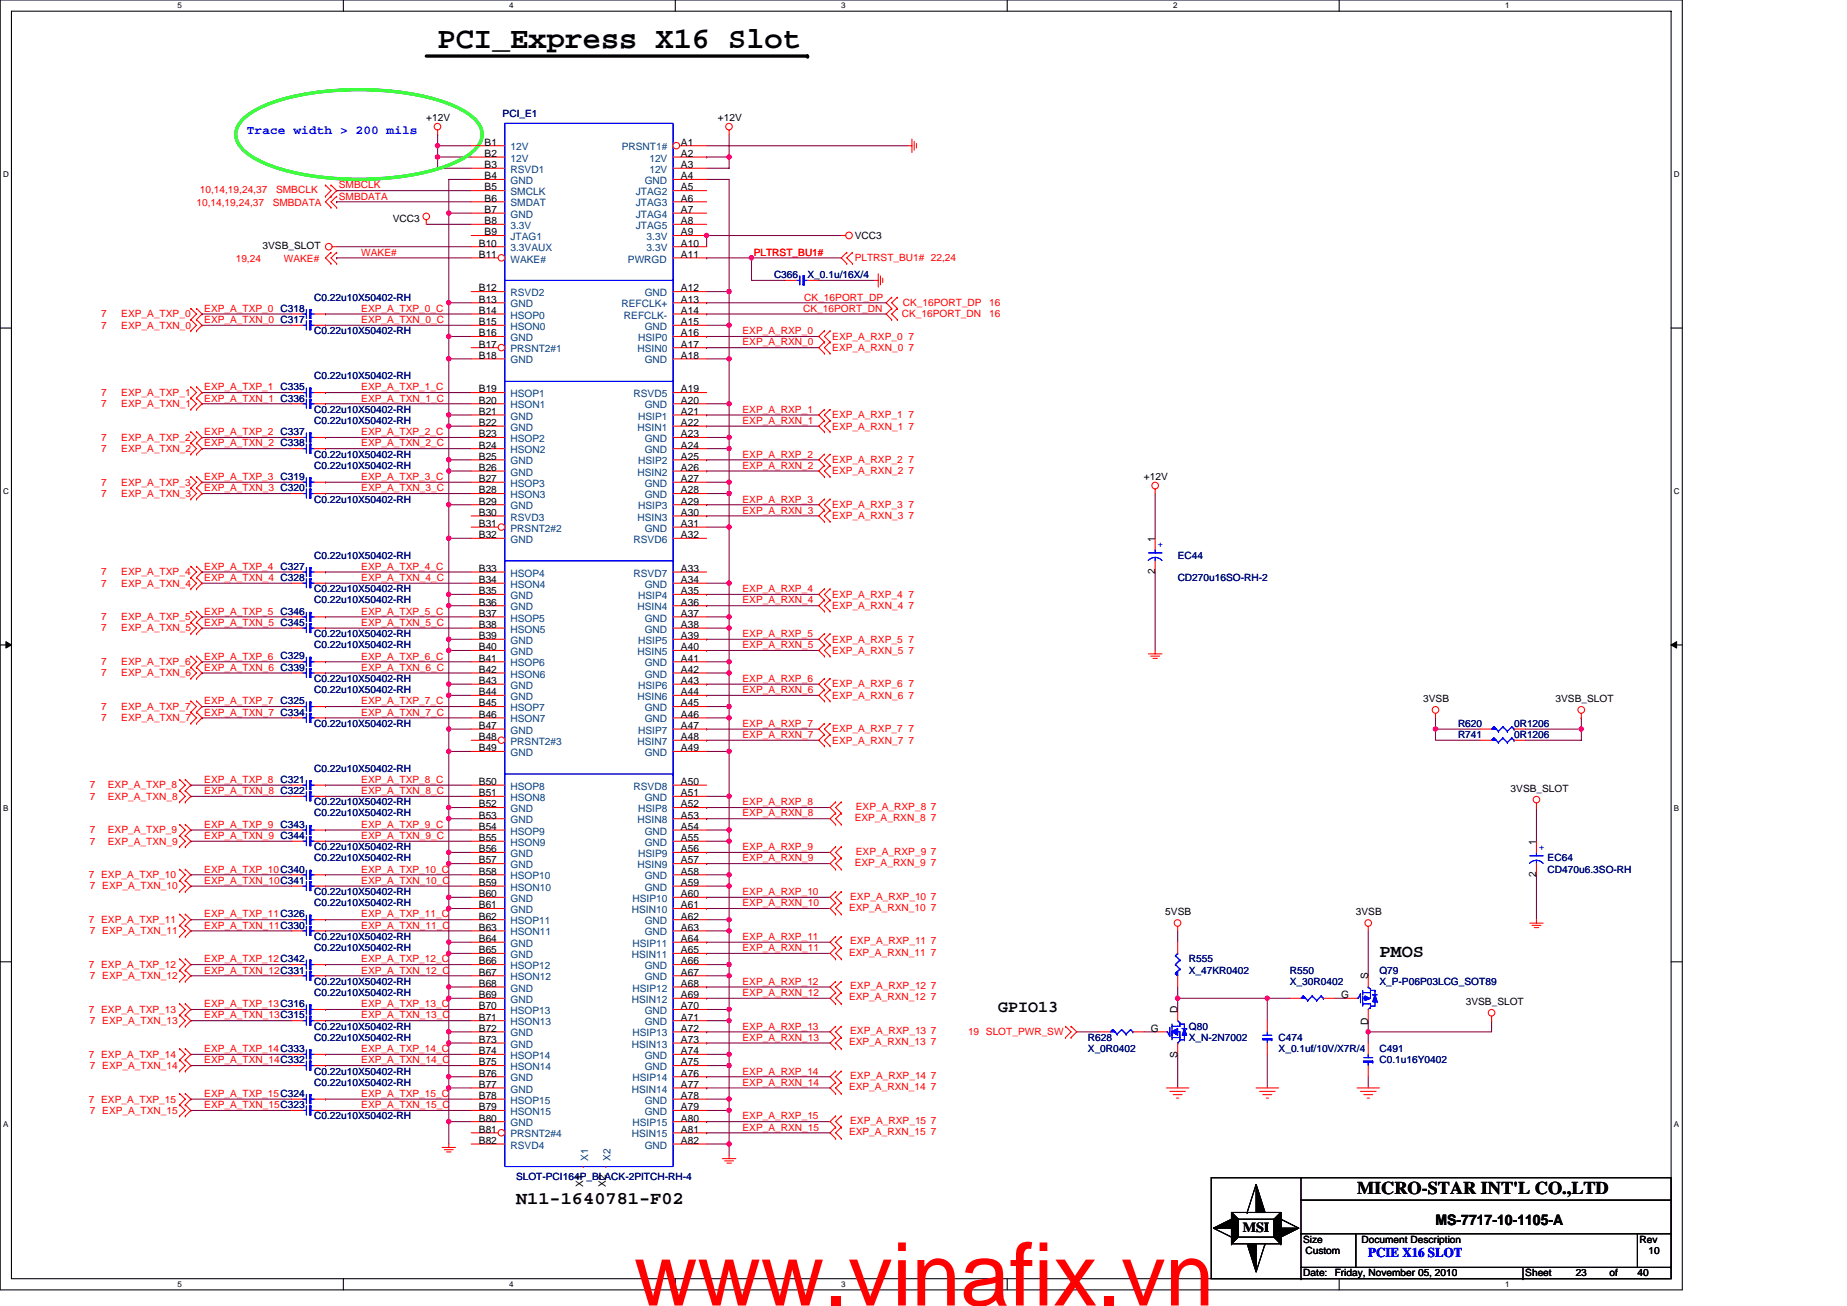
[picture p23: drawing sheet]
<svg xmlns="http://www.w3.org/2000/svg" width="297mm" height="210mm" viewBox="0 0 297 210" stroke-linecap="round" stroke-linejoin="round" font-family="sans-serif">
<defs><g id="words">
<text font-size="14.1" fill="#f00" x="102" y="209.9">www.vinafix.vn</text>
<text font-size="4.9" x="70.4" y="7.7">PCI_Express X16 Slot</text>
<g font-size="2.9">
<text x="221.8" y="153.9">PMOS</text>
<text x="218.2" y="192">MICRO-STAR INT'L CO.,LTD</text>
<text x="83" y="193.5">N11-1640781-F02</text>
</g>
<text font-size="2.7" x="160.5" y="162.8">GPIO13</text>
<text font-size="2.3" x="230.9" y="196.9">MS-7717-10-1105-A</text>
<text font-size="2.2" x="199.9" y="198">MSI</text>
<text font-size="2.2" fill="#00f" x="220" y="202.1">PCIE X16 SLOT</text>
<text font-size="2" fill="#00f" x="39.7" y="21.5">Trace width &gt; 200 mils</text>
<g font-size="1.6">
<text x="68.6" y="19.5">+12V</text>
<text x="77.9" y="23.4">B1</text>
<text x="109.5" y="23.4">A1</text>
<text x="115.5" y="19.5">+12V</text>
<text x="77.9" y="25.2">B2</text>
<text x="77.9" y="27">B3</text>
<text x="77.9" y="28.8">B4</text>
<text x="109.5" y="25.2">A2</text>
<text x="109.5" y="27">A3</text>
<text x="109.5" y="28.8">A4</text>
<text x="63.2" y="35.7">VCC3</text>
<text x="77.9" y="30.6">B5</text>
<text x="77.9" y="32.4">B6</text>
<text x="77.9" y="34.2">B7</text>
<text x="109.5" y="30.6">A5</text>
<text x="109.5" y="32.4">A6</text>
<text x="109.5" y="34.2">A7</text>
<text x="42.2" y="40">3VSB_SLOT</text>
<text x="77" y="39.6">B10</text>
<text x="77" y="41.4">B11</text>
<text x="77.9" y="36">B8</text>
<text x="77.9" y="37.8">B9</text>
<text x="109.5" y="36">A8</text>
<text x="109.5" y="37.8">A9</text>
<text x="109.5" y="39.6">A10</text>
<text x="109.5" y="41.4">A11</text>
<text x="137.5" y="38.4">VCC3</text>
<text x="77" y="46.9">B12</text>
<text x="109.5" y="46.9">A12</text>
<text x="77" y="48.7">B13</text>
<text x="77" y="50.5">B14</text>
<text x="77" y="52.3">B15</text>
<text x="109.5" y="50.5">A14</text>
<text x="109.5" y="48.7">A13</text>
<text x="109.5" y="52.3">A15</text>
<text x="77" y="54.1">B16</text>
<text x="77" y="55.9">B17</text>
<text x="77" y="57.7">B18</text>
<text x="109.5" y="55.9">A17</text>
<text x="109.5" y="54.1">A16</text>
<text x="109.5" y="57.7">A18</text>
<text x="77" y="63.1">B19</text>
<text x="77" y="64.9">B20</text>
<text x="109.5" y="63.1">A19</text>
<text x="109.5" y="64.9">A20</text>
<text x="77" y="66.7">B21</text>
<text x="77" y="68.5">B22</text>
<text x="77" y="70.3">B23</text>
<text x="109.5" y="68.5">A22</text>
<text x="109.5" y="66.7">A21</text>
<text x="109.5" y="70.3">A23</text>
<text x="77" y="72.1">B24</text>
<text x="77" y="73.9">B25</text>
<text x="77" y="75.7">B26</text>
<text x="77" y="77.5">B27</text>
<text x="109.5" y="75.7">A26</text>
<text x="109.5" y="73.9">A25</text>
<text x="109.5" y="72.1">A24</text>
<text x="109.5" y="77.5">A27</text>
<text x="184" y="77.2">+12V</text>
<text x="77" y="79.3">B28</text>
<text x="77" y="81.1">B29</text>
<text x="77" y="82.9">B30</text>
<text x="109.5" y="82.9">A30</text>
<text x="109.5" y="81.1">A29</text>
<text x="109.5" y="79.3">A28</text>
<text x="77" y="84.7">B31</text>
<text x="77" y="86.5">B32</text>
<text x="109.5" y="86.5">A32</text>
<text x="109.5" y="84.7">A31</text>
<text x="185.8" y="87.1" transform="rotate(-90 185.8 87.1)">1</text>
<text x="77" y="91.9">B33</text>
<text x="77" y="93.7">B34</text>
<text x="77" y="95.5">B35</text>
<text x="109.5" y="91.9">A33</text>
<text x="109.5" y="95.5">A35</text>
<text x="109.5" y="93.7">A34</text>
<text x="185.8" y="92.4" transform="rotate(-90 185.8 92.4)">2</text>
<text x="77" y="97.4">B36</text>
<text x="77" y="99.2">B37</text>
<text x="77" y="101">B38</text>
<text x="109.5" y="97.4">A36</text>
<text x="109.5" y="99.2">A37</text>
<text x="109.5" y="101">A38</text>
<text x="77" y="102.8">B39</text>
<text x="77" y="104.6">B40</text>
<text x="77" y="106.4">B41</text>
<text x="109.5" y="104.6">A40</text>
<text x="109.5" y="102.8">A39</text>
<text x="109.5" y="106.4">A41</text>
<text x="77" y="108.2">B42</text>
<text x="77" y="110">B43</text>
<text x="77" y="111.8">B44</text>
<text x="77" y="113.6">B45</text>
<text x="109.5" y="111.8">A44</text>
<text x="109.5" y="110">A43</text>
<text x="109.5" y="108.2">A42</text>
<text x="109.5" y="113.6">A45</text>
<text x="228.9" y="112.9">3VSB</text>
<text x="250.2" y="112.9">3VSB_SLOT</text>
<text x="77" y="115.4">B46</text>
<text x="77" y="117.2">B47</text>
<text x="77" y="119">B48</text>
<text x="109.5" y="119">A48</text>
<text x="109.5" y="117.2">A47</text>
<text x="109.5" y="115.4">A46</text>
<text x="77" y="120.8">B49</text>
<text x="109.5" y="120.8">A49</text>
<text x="77" y="126.2">B50</text>
<text x="77" y="128">B51</text>
<text x="77" y="129.8">B52</text>
<text x="77" y="131.6">B53</text>
<text x="109.5" y="131.6">A53</text>
<text x="109.5" y="126.2">A50</text>
<text x="109.5" y="129.8">A52</text>
<text x="109.5" y="128">A51</text>
<text x="242.9" y="127.3">3VSB_SLOT</text>
<text x="77" y="133.4">B54</text>
<text x="77" y="135.2">B55</text>
<text x="77" y="137">B56</text>
<text x="109.5" y="137">A56</text>
<text x="109.5" y="133.4">A54</text>
<text x="109.5" y="135.2">A55</text>
<text x="247.1" y="135.8" transform="rotate(-90 247.1 135.8)">1</text>
<text x="77" y="138.8">B57</text>
<text x="77" y="140.6">B58</text>
<text x="77" y="142.5">B59</text>
<text x="109.5" y="138.8">A57</text>
<text x="109.5" y="140.6">A58</text>
<text x="109.5" y="142.5">A59</text>
<text x="247.1" y="141" transform="rotate(-90 247.1 141)">2</text>
<text x="77" y="144.3">B60</text>
<text x="77" y="146.1">B61</text>
<text x="77" y="147.8">B62</text>
<text x="77" y="149.6">B63</text>
<text x="109.5" y="146.1">A61</text>
<text x="109.5" y="144.3">A60</text>
<text x="109.5" y="147.8">A62</text>
<text x="109.5" y="149.6">A63</text>
<text x="187.4" y="147.2">5VSB</text>
<text x="218.1" y="147.2">3VSB</text>
<text x="77" y="151.5">B64</text>
<text x="77" y="153.3">B65</text>
<text x="77" y="155.1">B66</text>
<text x="109.5" y="153.3">A65</text>
<text x="109.5" y="151.5">A64</text>
<text x="109.5" y="155.1">A66</text>
<text x="77" y="156.9">B67</text>
<text x="77" y="158.7">B68</text>
<text x="77" y="160.5">B69</text>
<text x="109.5" y="160.5">A69</text>
<text x="109.5" y="158.7">A68</text>
<text x="109.5" y="156.9">A67</text>
<text x="215.7" y="160.5">G</text>
<text x="220" y="157.4" transform="rotate(-90 220 157.4)">S</text>
<text x="235.7" y="161.6">3VSB_SLOT</text>
<text x="77" y="162.3">B70</text>
<text x="77" y="164.1">B71</text>
<text x="77" y="165.9">B72</text>
<text x="77" y="167.7">B73</text>
<text x="109.5" y="167.7">A73</text>
<text x="109.5" y="165.9">A72</text>
<text x="109.5" y="162.3">A70</text>
<text x="109.5" y="164.1">A71</text>
<text x="185.1" y="165.9">G</text>
<text x="189.4" y="162.8" transform="rotate(-90 189.4 162.8)">D</text>
<text x="220" y="164.8" transform="rotate(-90 220 164.8)">D</text>
<text x="77" y="169.5">B74</text>
<text x="77" y="171.3">B75</text>
<text x="77" y="173.1">B76</text>
<text x="109.5" y="173.1">A76</text>
<text x="109.5" y="169.5">A74</text>
<text x="109.5" y="171.3">A75</text>
<text x="189.4" y="170.1" transform="rotate(-90 189.4 170.1)">S</text>
<text x="77" y="174.9">B77</text>
<text x="77" y="176.7">B78</text>
<text x="77" y="178.5">B79</text>
<text x="109.5" y="174.9">A77</text>
<text x="109.5" y="176.7">A78</text>
<text x="109.5" y="178.5">A79</text>
<text x="77" y="180.3">B80</text>
<text x="77" y="182.1">B81</text>
<text x="77" y="183.9">B82</text>
<text x="109.5" y="182.1">A81</text>
<text x="109.5" y="180.3">A80</text>
<text x="109.5" y="183.9">A82</text>
<text x="93.8" y="190.8" transform="rotate(-90 93.8 190.8)">X1</text>
<text x="97.4" y="190.8" transform="rotate(-90 97.4 190.8)">X2</text>
<text x="209.6" y="199.8">Size</text>
<text x="209.9" y="201.6">Custom</text>
<text x="219" y="199.8">Document Description</text>
<text x="263.7" y="199.8">Rev</text>
<text x="265.1" y="201.6">10</text>
<text x="209.6" y="205.2">Date:</text>
<text x="214.6" y="205.2">Friday, November 05, 2010</text>
<text x="245.3" y="205.2">Sheet</text>
<text x="253.4" y="205.2">23</text>
<text x="258.8" y="205.2">of</text>
<text x="263.3" y="205.2">40</text>
</g>
<g font-size="1.6" fill="#000080">
<text x="80.8" y="18.8">PCI_E1</text>
<text x="124.5" y="44.7">C366</text>
<text x="129.9" y="44.7">X_0.1u/16X/4</text>
<text x="45.1" y="50.1">C318</text>
<text x="50.5" y="48.3">C0.22u10X50402-RH</text>
<text x="50.5" y="53.7">C0.22u10X50402-RH</text>
<text x="45.1" y="62.8">C335</text>
<text x="50.5" y="60.9">C0.22u10X50402-RH</text>
<text x="45.1" y="70">C337</text>
<text x="50.5" y="66.4">C0.22u10X50402-RH</text>
<text x="50.5" y="68.2">C0.22u10X50402-RH</text>
<text x="45.1" y="77.2">C319</text>
<text x="50.5" y="75.4">C0.22u10X50402-RH</text>
<text x="50.5" y="73.6">C0.22u10X50402-RH</text>
<text x="50.5" y="80.8">C0.22u10X50402-RH</text>
<text x="50.5" y="89.8">C0.22u10X50402-RH</text>
<text x="189.4" y="89.8">EC44</text>
<text x="45.1" y="91.6">C327</text>
<text x="50.5" y="95.2">C0.22u10X50402-RH</text>
<text x="189.4" y="93.4">CD270u16SO-RH-2</text>
<text x="45.1" y="98.8">C346</text>
<text x="50.5" y="97">C0.22u10X50402-RH</text>
<text x="45.1" y="106">C329</text>
<text x="50.5" y="102.4">C0.22u10X50402-RH</text>
<text x="50.5" y="104.2">C0.22u10X50402-RH</text>
<text x="45.1" y="113.2">C325</text>
<text x="50.5" y="111.4">C0.22u10X50402-RH</text>
<text x="50.5" y="109.6">C0.22u10X50402-RH</text>
<text x="50.5" y="116.9">C0.22u10X50402-RH</text>
<text x="234.5" y="116.9">R620</text>
<text x="234.5" y="118.7">R741</text>
<text x="243.5" y="116.9">0R1206</text>
<text x="243.5" y="118.7">0R1206</text>
<text x="45.1" y="125.9">C321</text>
<text x="50.5" y="124.1">C0.22u10X50402-RH</text>
<text x="50.5" y="129.5">C0.22u10X50402-RH</text>
<text x="50.5" y="131.3">C0.22u10X50402-RH</text>
<text x="45.1" y="133.1">C343</text>
<text x="50.5" y="136.7">C0.22u10X50402-RH</text>
<text x="50.5" y="143.9">C0.22u10X50402-RH</text>
<text x="50.5" y="138.5">C0.22u10X50402-RH</text>
<text x="248.9" y="138.5">EC64</text>
<text x="248.9" y="140.3">CD470u6.3SO-RH</text>
<text x="50.5" y="145.7">C0.22u10X50402-RH</text>
<text x="50.5" y="152.9">C0.22u10X50402-RH</text>
<text x="50.5" y="151.1">C0.22u10X50402-RH</text>
<text x="191.2" y="154.7">R555</text>
<text x="50.5" y="158.3">C0.22u10X50402-RH</text>
<text x="50.5" y="160.1">C0.22u10X50402-RH</text>
<text x="191.2" y="156.5">X_47KR0402</text>
<text x="207.4" y="156.5">R550</text>
<text x="207.4" y="158.3">X_30R0402</text>
<text x="221.8" y="156.5">Q79</text>
<text x="221.8" y="158.3">X_P-P06P03LCG_SOT89</text>
<text x="50.5" y="165.5">C0.22u10X50402-RH</text>
<text x="50.5" y="167.3">C0.22u10X50402-RH</text>
<text x="175" y="167.3">R628</text>
<text x="191.2" y="165.5">Q80</text>
<text x="191.2" y="167.3">X_N-2N7002</text>
<text x="205.6" y="167.3">C474</text>
<text x="50.5" y="172.8">C0.22u10X50402-RH</text>
<text x="175" y="169.1">X_0R0402</text>
<text x="205.6" y="169.1">X_0.1uf/10V/X7R/4</text>
<text x="221.8" y="169.1">C491</text>
<text x="221.8" y="171">C0.1u16Y0402</text>
<text x="50.5" y="174.6">C0.22u10X50402-RH</text>
<text x="50.5" y="180">C0.22u10X50402-RH</text>
<text x="83" y="189.7">SLOT-PCI164P_BLACK-2PITCH-RH-4</text>
</g>
<g font-size="1.6" fill="#004080">
<text x="82.1" y="24.2">12V</text>
<text x="82.1" y="26">12V</text>
<text x="82.1" y="27.8">RSVD1</text>
<text x="82.1" y="29.6">GND</text>
<text x="100" y="24.2">PRSNT1#</text>
<text x="103.7" y="29.6">GND</text>
<text x="104.4" y="26">12V</text>
<text x="104.4" y="27.8">12V</text>
<text x="82.1" y="31.4">SMCLK</text>
<text x="82.1" y="33.2">SMDAT</text>
<text x="82.1" y="35">GND</text>
<text x="102.3" y="31.4">JTAG2</text>
<text x="102.3" y="33.2">JTAG3</text>
<text x="102.3" y="35">JTAG4</text>
<text x="82.1" y="36.8">3.3V</text>
<text x="82.1" y="38.6">JTAG1</text>
<text x="82.1" y="40.4">3.3VAUX</text>
<text x="102.3" y="36.8">JTAG5</text>
<text x="104" y="38.6">3.3V</text>
<text x="104" y="40.4">3.3V</text>
<text x="82.1" y="42.2">WAKE#</text>
<text x="82.1" y="47.6">RSVD2</text>
<text x="101" y="42.2">PWRGD</text>
<text x="103.7" y="47.6">GND</text>
<text x="82.1" y="49.4">GND</text>
<text x="82.1" y="51.2">HSOP0</text>
<text x="82.1" y="53">HSON0</text>
<text x="99.9" y="49.4">REFCLK+</text>
<text x="100.3" y="51.2">REFCLK-</text>
<text x="103.7" y="53">GND</text>
<text x="82.1" y="54.8">GND</text>
<text x="82.1" y="56.6">PRSNT2#1</text>
<text x="82.1" y="58.4">GND</text>
<text x="102.5" y="56.6">HSIN0</text>
<text x="102.6" y="54.8">HSIP0</text>
<text x="103.7" y="58.4">GND</text>
<text x="82.1" y="63.9">HSOP1</text>
<text x="82.1" y="65.7">HSON1</text>
<text x="101.9" y="63.9">RSVD5</text>
<text x="103.7" y="65.7">GND</text>
<text x="82.1" y="67.5">GND</text>
<text x="82.1" y="69.3">GND</text>
<text x="82.1" y="71.1">HSOP2</text>
<text x="102.5" y="69.3">HSIN1</text>
<text x="102.6" y="67.5">HSIP1</text>
<text x="103.7" y="71.1">GND</text>
<text x="82.1" y="72.9">HSON2</text>
<text x="82.1" y="74.7">GND</text>
<text x="82.1" y="76.5">GND</text>
<text x="102.5" y="76.5">HSIN2</text>
<text x="102.6" y="74.7">HSIP2</text>
<text x="103.7" y="72.9">GND</text>
<text x="82.1" y="78.3">HSOP3</text>
<text x="82.1" y="80.1">HSON3</text>
<text x="82.1" y="81.9">GND</text>
<text x="82.1" y="83.7">RSVD3</text>
<text x="102.5" y="83.7">HSIN3</text>
<text x="102.6" y="81.9">HSIP3</text>
<text x="103.7" y="78.3">GND</text>
<text x="103.7" y="80.1">GND</text>
<text x="82.1" y="85.5">PRSNT2#2</text>
<text x="82.1" y="87.3">GND</text>
<text x="101.9" y="87.3">RSVD6</text>
<text x="103.7" y="85.5">GND</text>
<text x="82.1" y="92.7">HSOP4</text>
<text x="82.1" y="94.5">HSON4</text>
<text x="101.9" y="92.7">RSVD7</text>
<text x="103.7" y="94.5">GND</text>
<text x="82.1" y="96.3">GND</text>
<text x="82.1" y="98.1">GND</text>
<text x="82.1" y="99.9">HSOP5</text>
<text x="82.1" y="101.7">HSON5</text>
<text x="102.5" y="98.1">HSIN4</text>
<text x="102.6" y="96.3">HSIP4</text>
<text x="103.7" y="99.9">GND</text>
<text x="103.7" y="101.7">GND</text>
<text x="82.1" y="103.5">GND</text>
<text x="82.1" y="105.3">GND</text>
<text x="82.1" y="107.1">HSOP6</text>
<text x="102.5" y="105.3">HSIN5</text>
<text x="102.6" y="103.5">HSIP5</text>
<text x="103.7" y="107.1">GND</text>
<text x="82.1" y="108.9">HSON6</text>
<text x="82.1" y="110.7">GND</text>
<text x="82.1" y="112.5">GND</text>
<text x="102.5" y="112.5">HSIN6</text>
<text x="102.6" y="110.7">HSIP6</text>
<text x="103.7" y="108.9">GND</text>
<text x="82.1" y="114.3">HSOP7</text>
<text x="82.1" y="116.2">HSON7</text>
<text x="82.1" y="118">GND</text>
<text x="82.1" y="119.8">PRSNT2#3</text>
<text x="102.5" y="119.8">HSIN7</text>
<text x="102.6" y="118">HSIP7</text>
<text x="103.7" y="114.3">GND</text>
<text x="103.7" y="116.2">GND</text>
<text x="82.1" y="121.6">GND</text>
<text x="103.7" y="121.6">GND</text>
<text x="82.1" y="127">HSOP8</text>
<text x="82.1" y="128.8">HSON8</text>
<text x="82.1" y="130.6">GND</text>
<text x="101.9" y="127">RSVD8</text>
<text x="102.6" y="130.6">HSIP8</text>
<text x="103.7" y="128.8">GND</text>
<text x="82.1" y="132.4">GND</text>
<text x="82.1" y="134.2">HSOP9</text>
<text x="82.1" y="136">HSON9</text>
<text x="82.1" y="137.8">GND</text>
<text x="102.5" y="132.4">HSIN8</text>
<text x="102.6" y="137.8">HSIP9</text>
<text x="103.7" y="134.2">GND</text>
<text x="103.7" y="136">GND</text>
<text x="82.1" y="139.6">GND</text>
<text x="82.1" y="141.4">HSOP10</text>
<text x="82.1" y="143.2">HSON10</text>
<text x="102.5" y="139.6">HSIN9</text>
<text x="103.7" y="141.4">GND</text>
<text x="103.7" y="143.2">GND</text>
<text x="82.1" y="145">GND</text>
<text x="82.1" y="146.8">GND</text>
<text x="82.1" y="148.6">HSOP11</text>
<text x="101.6" y="146.8">HSIN10</text>
<text x="101.7" y="145">HSIP10</text>
<text x="103.7" y="148.6">GND</text>
<text x="82.1" y="150.4">HSON11</text>
<text x="82.1" y="152.2">GND</text>
<text x="82.1" y="154">GND</text>
<text x="82.1" y="155.8">HSOP12</text>
<text x="101.6" y="154">HSIN11</text>
<text x="101.7" y="152.2">HSIP11</text>
<text x="103.7" y="150.4">GND</text>
<text x="103.7" y="155.8">GND</text>
<text x="82.1" y="157.6">HSON12</text>
<text x="82.1" y="159.4">GND</text>
<text x="82.1" y="161.2">GND</text>
<text x="101.6" y="161.2">HSIN12</text>
<text x="101.7" y="159.4">HSIP12</text>
<text x="103.7" y="157.6">GND</text>
<text x="82.1" y="163">HSOP13</text>
<text x="82.1" y="164.8">HSON13</text>
<text x="82.1" y="166.6">GND</text>
<text x="101.7" y="166.6">HSIP13</text>
<text x="103.7" y="163">GND</text>
<text x="103.7" y="164.8">GND</text>
<text x="82.1" y="168.4">GND</text>
<text x="82.1" y="170.3">HSOP14</text>
<text x="82.1" y="172.1">HSON14</text>
<text x="82.1" y="173.9">GND</text>
<text x="101.6" y="168.4">HSIN13</text>
<text x="101.7" y="173.9">HSIP14</text>
<text x="103.7" y="170.3">GND</text>
<text x="103.7" y="172.1">GND</text>
<text x="82.1" y="175.7">GND</text>
<text x="82.1" y="177.5">HSOP15</text>
<text x="82.1" y="179.3">HSON15</text>
<text x="101.6" y="175.7">HSIN14</text>
<text x="103.7" y="177.5">GND</text>
<text x="103.7" y="179.3">GND</text>
<text x="82.1" y="181.1">GND</text>
<text x="82.1" y="182.9">PRSNT2#4</text>
<text x="82.1" y="184.7">RSVD4</text>
<text x="101.6" y="182.9">HSIN15</text>
<text x="101.7" y="181.1">HSIP15</text>
<text x="103.7" y="184.7">GND</text>
<text x="94.6" y="186.6" transform="rotate(-90 94.6 186.6)">X1</text>
<text x="98.2" y="186.6" transform="rotate(-90 98.2 186.6)">X2</text>
</g>
<g font-size="1.6" fill="#f00">
<text x="31.6" y="33.2">10,14,19,24,37</text>
<text x="32.1" y="31">10,14,19,24,37</text>
<text x="43.9" y="33.2">SMBDATA</text>
<text x="44.4" y="31">SMBCLK</text>
<text x="54.5" y="30.3">SMBCLK</text>
<text x="54.5" y="32.1">SMBDATA</text>
<text x="58.1" y="41.1">WAKE#</text>
<text x="121.2" y="41.1">PLTRST_BU1#</text>
<text x="37.9" y="42.2">19,24</text>
<text x="45.7" y="42.2">WAKE#</text>
<text x="137.5" y="42">PLTRST_BU1# 22,24</text>
<text x="16.3" y="52.8">7</text>
<text x="16.3" y="51">7</text>
<text x="19.5" y="52.8">EXP_A_TXN_0</text>
<text x="19.5" y="51">EXP_A_TXP_0</text>
<text x="32.8" y="50.1">EXP_A_TXP_0</text>
<text x="32.8" y="51.9">EXP_A_TXN_0 C317</text>
<text x="58.1" y="51.9">EXP_A_TXN_0_C</text>
<text x="58.1" y="50.1">EXP_A_TXP_0_C</text>
<text x="119.4" y="53.7">EXP_A_RXP_0</text>
<text x="129.2" y="50.1">CK_16PORT_DN</text>
<text x="129.3" y="48.3">CK_16PORT_DP</text>
<text x="145" y="51">CK_16PORT_DN</text>
<text x="145.2" y="49.2">CK_16PORT_DP</text>
<text x="159.1" y="51">16</text>
<text x="159.1" y="49.2">16</text>
<text x="119.4" y="55.5">EXP_A_RXN_0</text>
<text x="133.9" y="54.6">EXP_A_RXP_0 7</text>
<text x="133.9" y="56.4">EXP_A_RXN_0 7</text>
<text x="16.3" y="63.6">7</text>
<text x="16.3" y="65.4">7</text>
<text x="19.5" y="63.6">EXP_A_TXP_1</text>
<text x="19.5" y="65.4">EXP_A_TXN_1</text>
<text x="32.8" y="62.8">EXP_A_TXP_1</text>
<text x="32.8" y="64.6">EXP_A_TXN_1 C336</text>
<text x="58.1" y="62.8">EXP_A_TXP_1_C</text>
<text x="58.1" y="64.6">EXP_A_TXN_1_C</text>
<text x="16.3" y="70.9">7</text>
<text x="19.5" y="70.9">EXP_A_TXP_2</text>
<text x="32.8" y="70">EXP_A_TXP_2</text>
<text x="32.8" y="71.8">EXP_A_TXN_2 C338</text>
<text x="58.1" y="70">EXP_A_TXP_2_C</text>
<text x="58.1" y="71.8">EXP_A_TXN_2_C</text>
<text x="119.4" y="66.4">EXP_A_RXP_1</text>
<text x="119.4" y="68.2">EXP_A_RXN_1</text>
<text x="133.9" y="67.3">EXP_A_RXP_1 7</text>
<text x="133.9" y="69.1">EXP_A_RXN_1 7</text>
<text x="16.3" y="72.7">7</text>
<text x="19.5" y="72.7">EXP_A_TXN_2</text>
<text x="32.8" y="77.2">EXP_A_TXP_3</text>
<text x="58.1" y="77.2">EXP_A_TXP_3_C</text>
<text x="119.4" y="73.6">EXP_A_RXP_2</text>
<text x="119.4" y="75.4">EXP_A_RXN_2</text>
<text x="133.9" y="74.5">EXP_A_RXP_2 7</text>
<text x="133.9" y="76.3">EXP_A_RXN_2 7</text>
<text x="16.3" y="78.1">7</text>
<text x="16.3" y="79.9">7</text>
<text x="19.5" y="78.1">EXP_A_TXP_3</text>
<text x="19.5" y="79.9">EXP_A_TXN_3</text>
<text x="32.8" y="79">EXP_A_TXN_3 C320</text>
<text x="58.1" y="79">EXP_A_TXN_3_C</text>
<text x="119.4" y="80.8">EXP_A_RXP_3</text>
<text x="119.4" y="82.6">EXP_A_RXN_3</text>
<text x="133.9" y="83.5">EXP_A_RXN_3 7</text>
<text x="133.9" y="81.7">EXP_A_RXP_3 7</text>
<text x="16.3" y="92.5">7</text>
<text x="16.3" y="94.3">7</text>
<text x="19.5" y="92.5">EXP_A_TXP_4</text>
<text x="19.5" y="94.3">EXP_A_TXN_4</text>
<text x="32.8" y="91.6">EXP_A_TXP_4</text>
<text x="32.8" y="93.4">EXP_A_TXN_4 C328</text>
<text x="58.1" y="93.4">EXP_A_TXN_4_C</text>
<text x="58.1" y="91.6">EXP_A_TXP_4_C</text>
<text x="119.4" y="95.2">EXP_A_RXP_4</text>
<text x="16.3" y="101.5">7</text>
<text x="16.3" y="99.7">7</text>
<text x="19.5" y="101.5">EXP_A_TXN_5</text>
<text x="19.5" y="99.7">EXP_A_TXP_5</text>
<text x="32.8" y="98.8">EXP_A_TXP_5</text>
<text x="32.8" y="100.6">EXP_A_TXN_5 C345</text>
<text x="58.1" y="98.8">EXP_A_TXP_5_C</text>
<text x="58.1" y="100.6">EXP_A_TXN_5_C</text>
<text x="119.4" y="97">EXP_A_RXN_4</text>
<text x="133.9" y="97.9">EXP_A_RXN_4 7</text>
<text x="133.9" y="96.1">EXP_A_RXP_4 7</text>
<text x="16.3" y="106.9">7</text>
<text x="19.5" y="106.9">EXP_A_TXP_6</text>
<text x="32.8" y="106">EXP_A_TXP_6</text>
<text x="32.8" y="107.8">EXP_A_TXN_6 C339</text>
<text x="58.1" y="106">EXP_A_TXP_6_C</text>
<text x="58.1" y="107.8">EXP_A_TXN_6_C</text>
<text x="119.4" y="102.4">EXP_A_RXP_5</text>
<text x="119.4" y="104.2">EXP_A_RXN_5</text>
<text x="133.9" y="103.3">EXP_A_RXP_5 7</text>
<text x="133.9" y="105.1">EXP_A_RXN_5 7</text>
<text x="16.3" y="108.7">7</text>
<text x="19.5" y="108.7">EXP_A_TXN_6</text>
<text x="32.8" y="113.2">EXP_A_TXP_7</text>
<text x="58.1" y="113.2">EXP_A_TXP_7_C</text>
<text x="119.4" y="109.6">EXP_A_RXP_6</text>
<text x="119.4" y="111.4">EXP_A_RXN_6</text>
<text x="133.9" y="110.5">EXP_A_RXP_6 7</text>
<text x="133.9" y="112.4">EXP_A_RXN_6 7</text>
<text x="16.3" y="114.2">7</text>
<text x="16.3" y="116">7</text>
<text x="19.5" y="114.2">EXP_A_TXP_7</text>
<text x="19.5" y="116">EXP_A_TXN_7</text>
<text x="32.8" y="115.1">EXP_A_TXN_7 C334</text>
<text x="58.1" y="115.1">EXP_A_TXN_7_C</text>
<text x="119.4" y="116.9">EXP_A_RXP_7</text>
<text x="119.4" y="118.7">EXP_A_RXN_7</text>
<text x="133.9" y="119.5">EXP_A_RXN_7 7</text>
<text x="133.9" y="117.8">EXP_A_RXP_7 7</text>
<text x="32.8" y="125.9">EXP_A_TXP_8</text>
<text x="58.1" y="125.9">EXP_A_TXP_8_C</text>
<text x="14.5" y="126.8">7</text>
<text x="14.5" y="128.6">7</text>
<text x="17.4" y="126.8">EXP_A_TXP_8</text>
<text x="17.4" y="128.6">EXP_A_TXN_8</text>
<text x="32.8" y="127.7">EXP_A_TXN_8 C322</text>
<text x="58.1" y="127.7">EXP_A_TXN_8_C</text>
<text x="119.4" y="129.5">EXP_A_RXP_8</text>
<text x="119.4" y="131.3">EXP_A_RXN_8</text>
<text x="137.5" y="132">EXP_A_RXN_8 7</text>
<text x="137.6" y="130.2">EXP_A_RXP_8 7</text>
<text x="14.5" y="134">7</text>
<text x="14.5" y="135.8">7</text>
<text x="17.4" y="134">EXP_A_TXP_9</text>
<text x="17.4" y="135.8">EXP_A_TXN_9</text>
<text x="32.8" y="133.1">EXP_A_TXP_9</text>
<text x="32.8" y="134.9">EXP_A_TXN_9 C344</text>
<text x="58.1" y="133.1">EXP_A_TXP_9_C</text>
<text x="58.1" y="134.9">EXP_A_TXN_9_C</text>
<text x="119.4" y="136.7">EXP_A_RXP_9</text>
<text x="137.6" y="137.4">EXP_A_RXP_9 7</text>
<text x="14.3" y="141.2">7 EXP_A_TXP_10</text>
<text x="14.5" y="143">7 EXP_A_TXN_10</text>
<text x="32.8" y="140.3">EXP_A_TXP_10C340</text>
<text x="32.8" y="142.1">EXP_A_TXN_10C341</text>
<text x="58.1" y="140.3">EXP_A_TXP_10_C</text>
<text x="58.1" y="142.1">EXP_A_TXN_10_C</text>
<text x="119.4" y="138.5">EXP_A_RXN_9</text>
<text x="119.4" y="143.9">EXP_A_RXP_10</text>
<text x="137.5" y="139.2">EXP_A_RXN_9 7</text>
<text x="14.3" y="148.4">7 EXP_A_TXP_11</text>
<text x="32.8" y="147.5">EXP_A_TXP_11C326</text>
<text x="32.8" y="149.3">EXP_A_TXN_11C330</text>
<text x="58.1" y="147.5">EXP_A_TXP_11_C</text>
<text x="58.1" y="149.3">EXP_A_TXN_11_C</text>
<text x="119.4" y="145.7">EXP_A_RXN_10</text>
<text x="136.5" y="146.4">EXP_A_RXN_10 7</text>
<text x="136.7" y="144.6">EXP_A_RXP_10 7</text>
<text x="14.3" y="155.6">7 EXP_A_TXP_12</text>
<text x="14.5" y="150.2">7 EXP_A_TXN_11</text>
<text x="32.8" y="154.7">EXP_A_TXP_12C342</text>
<text x="58.1" y="154.7">EXP_A_TXP_12_C</text>
<text x="119.4" y="152.9">EXP_A_RXN_11</text>
<text x="119.4" y="151.1">EXP_A_RXP_11</text>
<text x="136.5" y="153.6">EXP_A_RXN_11 7</text>
<text x="136.7" y="151.8">EXP_A_RXP_11 7</text>
<text x="14.5" y="157.4">7 EXP_A_TXN_12</text>
<text x="32.8" y="156.5">EXP_A_TXN_12C331</text>
<text x="32.8" y="161.9">EXP_A_TXP_13C316</text>
<text x="58.1" y="156.5">EXP_A_TXN_12_C</text>
<text x="58.1" y="161.9">EXP_A_TXP_13_C</text>
<text x="119.4" y="158.3">EXP_A_RXP_12</text>
<text x="119.4" y="160.1">EXP_A_RXN_12</text>
<text x="136.5" y="160.8">EXP_A_RXN_12 7</text>
<text x="136.7" y="159">EXP_A_RXP_12 7</text>
<text x="14.3" y="162.8">7 EXP_A_TXP_13</text>
<text x="14.5" y="164.6">7 EXP_A_TXN_13</text>
<text x="32.8" y="163.7">EXP_A_TXN_13C315</text>
<text x="58.1" y="163.7">EXP_A_TXN_13_C</text>
<text x="119.4" y="165.5">EXP_A_RXP_13</text>
<text x="119.4" y="167.3">EXP_A_RXN_13</text>
<text x="136.7" y="166.3">EXP_A_RXP_13 7</text>
<text x="155.7" y="166.5">19 SLOT_PWR_SW</text>
<text x="14.3" y="170.1">7 EXP_A_TXP_14</text>
<text x="14.5" y="171.9">7 EXP_A_TXN_14</text>
<text x="32.8" y="169.2">EXP_A_TXP_14C333</text>
<text x="32.8" y="171">EXP_A_TXN_14C332</text>
<text x="58.1" y="171">EXP_A_TXN_14_C</text>
<text x="58.1" y="169.2">EXP_A_TXP_14_C</text>
<text x="119.4" y="172.8">EXP_A_RXP_14</text>
<text x="136.5" y="168.1">EXP_A_RXN_13 7</text>
<text x="136.7" y="173.5">EXP_A_RXP_14 7</text>
<text x="14.3" y="177.3">7 EXP_A_TXP_15</text>
<text x="14.5" y="179.1">7 EXP_A_TXN_15</text>
<text x="32.8" y="176.4">EXP_A_TXP_15C324</text>
<text x="32.8" y="178.2">EXP_A_TXN_15C323</text>
<text x="58.1" y="176.4">EXP_A_TXP_15_C</text>
<text x="58.1" y="178.2">EXP_A_TXN_15_C</text>
<text x="119.4" y="174.6">EXP_A_RXN_14</text>
<text x="119.4" y="180">EXP_A_RXP_15</text>
<text x="136.5" y="175.3">EXP_A_RXN_14 7</text>
<text x="119.4" y="181.8">EXP_A_RXN_15</text>
<text x="136.5" y="182.5">EXP_A_RXN_15 7</text>
<text x="136.7" y="180.7">EXP_A_RXP_15 7</text>
</g>
<g font-size="1.6" fill="#00f">
<text x="186.2" y="87.1" transform="rotate(90 186.2 87.1)">+</text>
<text x="247.5" y="135.8" transform="rotate(90 247.5 135.8)">+</text>
</g>
<g font-size="1.3">
<text x="28.5" y="1.4">5</text>
<text x="81.9" y="1.4">4</text>
<text x="135.3" y="1.4">3</text>
<text x="188.7" y="1.4">2</text>
<text x="242.1" y="1.4">1</text>
<text x=".5" y="28.4">D</text>
<text x="269.2" y="28.4">D</text>
<text x=".5" y="79.4">C</text>
<text x="269.2" y="79.4">C</text>
<text x=".5" y="130.3">B</text>
<text x="269.2" y="130.3">B</text>
<text x=".5" y="181.3">A</text>
<text x="269.2" y="181.3">A</text>
<text x="28.5" y="206.9">5</text>
<text x="81.9" y="206.9">4</text>
<text x="135.3" y="206.9">3</text>
<text x="188.7" y="206.9">2</text>
<text x="242.1" y="206.9">1</text>
</g>
</g></defs>
<path d="M0 0h270.5v207.4h-270.5zM1.8 1.8h266.9v203.8h-266.9z" fill="none" stroke="#000" stroke-width=".17"/>
<g fill="#fff">
<path d="M28.5 .2h.7v1.4h-.7z"/>
<path d="M28.5 205.8h.7v1.4h-.7z"/>
</g>
<path d="M55.2 0v1.8M55.2 205.6v1.8" fill="none" stroke="#000" stroke-width=".17"/>
<g fill="#fff">
<path d="M81.9 .2h.7v1.4h-.7z"/>
<path d="M81.9 205.8h.7v1.4h-.7z"/>
</g>
<path d="M108.6 0v1.8M108.6 205.6v1.8" fill="none" stroke="#000" stroke-width=".17"/>
<g fill="#fff">
<path d="M135.3 .2h.7v1.4h-.7z"/>
<path d="M135.3 205.8h.7v1.4h-.7z"/>
</g>
<path d="M162 0v1.8M162 205.6v1.8" fill="none" stroke="#000" stroke-width=".17"/>
<g fill="#fff">
<path d="M188.7 .2h.7v1.4h-.7z"/>
<path d="M188.7 205.8h.7v1.4h-.7z"/>
</g>
<path d="M215.4 0v1.8M215.4 205.6v1.8" fill="none" stroke="#000" stroke-width=".17"/>
<g fill="#fff">
<path d="M242.1 .2h.7v1.4h-.7z"/>
<path d="M242.1 205.8h.7v1.4h-.7z"/>
<path d="M.5 27.3h.9v1.4h-.9z"/>
<path d="M269.2 27.3h.9v1.4h-.9z"/>
<path d="M.5 78.2h.9v1.5h-.9z"/>
<path d="M269.2 78.2h.9v1.5h-.9z"/>
</g>
<path d="M0 52.7h1.8M268.7 52.7h1.8" fill="none" stroke="#000" stroke-width=".17"/>
<g fill="#fff">
<path d="M.5 129.2h.9v1.4h-.9z"/>
<path d="M269.2 129.2h.9v1.4h-.9z"/>
</g>
<path d="M0 103.7h1.8M268.7 103.7h1.8" fill="none" stroke="#000" stroke-width=".17"/>
<path d="M.9 103.2l.9 .5-.9 .5zM268.7 103.7l.9-.5v1z" fill="#000" stroke="#000" stroke-width=".16"/>
<g fill="#fff">
<path d="M.5 180.1h.9v1.4h-.9z"/>
<path d="M269.2 180.1h.9v1.4h-.9z"/>
</g>
<g fill="none" stroke="#000" stroke-width=".17">
<path d="M0 154.6h1.8M268.7 154.6h1.8M194.8 189.4h73.9v16.2h-73.9zM195.2 197.5l2.9 1.4M198.1 194.9h7.9v5.1h-7.9zM198.1 198.9h.1M198.1 200h.1M198.1 194.9l1 1.1M199.1 196h5.8v2.9h-5.8zM199.1 196h.1M199.1 198.9l-1 1.1M200.6 194.9h.1"/>
<path d="M202 190.4l-1.4 4.5M203.5 200h.1M203.5 200l-1.5 4.5M204.9 198.9l1.1 1.1M206 194.9h.1M206 196h.1M206 200h.1M206 194.9l-1.1 1.1M206 196l2.9 1.5M209.2 193h59.5M209.2 198.4h59.5M209.2 189.4v16.2"/>
<path d="M218.1 198.4v5.4M263.3 198.4v5.4M209.2 203.8h59.5M209.2 205.6h.1M244.9 205.6h.1M244.9 203.8v1.8"/>
</g>
<g fill="none" stroke="#800040" stroke-width=".17">
<path d="M54.1 30.6h.1M54.1 32.4h.1M54.1 39.7h21.7M54.1 30.6h21.7M54.1 32.4h21.7M68.6 36.1h7.2M70.4 25.3h.1M70.4 21.6v3.7M70.4 21.6h.1M70.4 23.4h5.4M70.4 25.3v1.8h5.4M70.4 25.3h5.4"/>
<path d="M72.2 34.3h3.6M72.2 34.3h.1M72.2 34.3v149.6M75.8 28.9h-3.6v5.4M113.6 23.4h32.5M113.6 28.9h3.7v18M113.6 25.3h.1M113.6 37.9h.1M113.6 37.9v1.8M113.6 25.3h3.7M113.6 37.9h21.7M117.3 21.6v3.7"/>
<path d="M117.3 25.3v1.8h-3.7M32.5 50.5h.1M32.5 52.3h.1M32.5 52.3h14.4M32.5 50.5h14.4M52.3 52.3h.1M52.3 50.5h.1M52.3 52.3h23.5M52.3 50.5h23.5M54.1 41.5h.1M54.1 41.5h21.7M72.2 54.1h.1"/>
<path d="M72.2 48.7h3.6M72.2 54.1h3.6M72.2 48.7h.1M72.2 57.7h3.6M72.2 57.7h.1M113.6 46.9h3.7M113.6 57.7h3.7M113.6 54.1h.1M113.6 55.9h.1M113.6 50.5h.1M113.6 52.3h3.7M113.6 48.7h.1"/>
<path d="M113.6 41.5h.1M113.6 41.5h21.7M113.6 54.1h18.1M113.6 55.9h18.1M113.6 50.5h28.9M113.6 48.7h28.9M117.3 46.9h.1M117.3 57.7h.1M117.3 52.3h.1M117.3 46.9v138.8M120.9 41.5h.1M120.9 41.5v3.6h5.4"/>
<path d="M131.7 45.1h9M32.5 70.3h.1M32.5 63.1h.1M32.5 64.9h.1M32.5 72.1h.1M32.5 77.5h.1M32.5 79.4h.1M32.5 70.3h14.4M32.5 79.4h14.4M32.5 63.1h14.4M32.5 72.1h14.4M32.5 77.5h14.4"/>
<path d="M32.5 64.9h14.4M52.3 70.3h.1M52.3 79.4h.1M52.3 63.1h.1M52.3 72.1h.1M52.3 77.5h.1M52.3 64.9h.1M52.3 70.3h23.5M52.3 79.4h23.5M52.3 63.1h23.5M52.3 72.1h23.5M52.3 77.5h23.5"/>
<path d="M52.3 64.9h23.5M72.2 66.7h.1M72.2 66.7h3.6M72.2 68.5h.1M72.2 68.5h3.6M72.2 73.9h3.6M72.2 73.9h.1M72.2 75.7h3.6M72.2 75.7h.1M113.6 64.9h3.7M113.6 77.5h3.7M113.6 70.3h3.7"/>
<path d="M113.6 72.1h3.7M113.6 66.7h.1M113.6 68.5h.1M113.6 73.9h.1M113.6 75.7h.1M113.6 79.4h3.7M113.6 66.7h18.1M113.6 68.5h18.1M113.6 73.9h18.1M113.6 75.7h18.1M117.3 70.3h.1M117.3 77.5h.1"/>
<path d="M117.3 64.9h.1M117.3 72.1h.1M117.3 79.4h.1M185.8 79.4v7.2M32.5 92h.1M32.5 93.8h.1M32.5 99.2h.1M32.5 93.8h14.4M32.5 99.2h14.4M32.5 92h14.4M52.3 93.8h.1M52.3 99.2h.1"/>
<path d="M52.3 92h.1M52.3 93.8h23.5M52.3 99.2h23.5M52.3 92h23.5M72.2 81.2h.1M72.2 81.2h3.6M72.2 86.6h3.6M72.2 86.6h.1M72.2 95.6h3.6M72.2 95.6h.1M72.2 97.4h3.6M72.2 97.4h.1"/>
<path d="M113.6 84.8h3.7M113.6 93.8h3.7M113.6 99.2h3.7M113.6 81.2h.1M113.6 83h.1M113.6 95.6h.1M113.6 97.4h.1M113.6 81.2h18.1M113.6 83h18.1M113.6 95.6h18.1M113.6 97.4h18.1M117.3 84.8h.1"/>
<path d="M117.3 93.8h.1M117.3 99.2h.1M185.8 92v12.6M32.5 101h.1M32.5 106.4h.1M32.5 108.2h.1M32.5 113.6h.1M32.5 115.4h.1M32.5 106.4h14.4M32.5 108.2h14.4M32.5 113.6h14.4M32.5 115.4h14.4"/>
<path d="M32.5 101h14.4M52.3 106.4h.1M52.3 108.2h.1M52.3 113.6h.1M52.3 115.4h.1M52.3 101h.1M52.3 106.4h23.5M52.3 108.2h23.5M52.3 113.6h23.5M52.3 115.4h23.5M52.3 101h23.5M72.2 102.8h.1"/>
<path d="M72.2 102.8h3.6M72.2 104.6h.1M72.2 104.6h3.6M72.2 110h3.6M72.2 110h.1M72.2 111.8h.1M72.2 111.8h3.6M72.2 117.2h3.6M72.2 117.2h.1M113.6 101h3.7M113.6 106.4h3.7M113.6 108.2h3.7"/>
<path d="M113.6 113.6h3.7M113.6 115.4h3.7M113.6 102.8h.1M113.6 104.6h.1M113.6 110h.1M113.6 111.8h.1M113.6 117.2h.1M113.6 119h.1M113.6 102.8h18.1M113.6 104.6h18.1M113.6 110h18.1M113.6 111.8h18.1"/>
<path d="M113.6 117.2h18.1M113.6 119h18.1M117.3 101h.1M117.3 106.4h.1M117.3 108.2h.1M117.3 113.6h.1M117.3 115.4h.1M230.9 115.4v1.8h7.2M230.9 115.4h.1M230.9 117.2v1.8h7.2M245.3 117.2h9M254.3 115.4h.1"/>
<path d="M254.3 115.4v3.6h-9M254.3 117.2h.1M30.7 126.2h.1M30.7 128h.1M30.7 133.5h.1M30.7 135.3h.1M30.7 126.2h16.2M30.7 128h16.2M30.7 133.5h16.2M30.7 135.3h16.2M52.3 128h.1M52.3 126.2h.1"/>
<path d="M52.3 133.5h.1M52.3 135.3h.1M52.3 126.2h23.5M52.3 128h23.5M52.3 133.5h23.5M52.3 135.3h23.5M72.2 120.8h3.6M72.2 120.8h.1M72.2 129.8h.1M72.2 129.8h3.6M72.2 131.6h.1M72.2 131.6h3.6"/>
<path d="M72.2 137.1h.1M72.2 137.1h3.6M72.2 138.9h.1M72.2 138.9h3.6M113.6 129.8h.1M113.6 131.6h.1M113.6 137.1h.1M113.6 138.9h.1M113.6 120.8h3.7M113.6 128h3.7M113.6 133.5h3.7M113.6 135.3h3.7"/>
<path d="M113.6 129.8h19.9M113.6 131.6h19.9M113.6 137.1h19.9M113.6 138.9h19.9M117.3 120.8h.1M117.3 128h.1M117.3 133.5h.1M117.3 135.3h.1M247.1 129.8v5.5M30.7 140.7h.1M30.7 142.5h.1M30.7 147.9h.1"/>
<path d="M30.7 149.7h.1M30.7 155.1h.1M30.7 156.9h.1M30.7 140.7h16.2M30.7 142.5h16.2M30.7 147.9h16.2M30.7 149.7h16.2M30.7 155.1h16.2M30.7 156.9h16.2M52.3 147.9h.1M52.3 155.1h.1M52.3 149.7h.1"/>
<path d="M52.3 156.9h.1M52.3 140.7h.1M52.3 142.5h.1M52.3 140.7h23.5M52.3 142.5h23.5M52.3 147.9h23.5M52.3 149.7h23.5M52.3 155.1h23.5M52.3 156.9h23.5M72.2 144.3h.1M72.2 144.3h3.6M72.2 146.1h.1"/>
<path d="M72.2 146.1h3.6M72.2 151.5h3.6M72.2 151.5h.1M72.2 153.3h.1M72.2 153.3h3.6M72.2 158.7h.1M72.2 158.7h3.6M113.6 153.3h.1M113.6 158.7h.1M113.6 144.3h.1M113.6 146.1h.1M113.6 151.5h.1"/>
<path d="M113.6 140.7h3.7M113.6 142.5h3.7M113.6 147.9h3.7M113.6 149.7h3.7M113.6 155.1h3.7M113.6 156.9h3.7M113.6 153.3h19.9M113.6 158.7h19.9M113.6 144.3h19.9M113.6 146.1h19.9M113.6 151.5h19.9M117.3 140.7h.1"/>
<path d="M117.3 142.5h.1M117.3 147.9h.1M117.3 149.7h.1M117.3 155.1h.1M117.3 156.9h.1M189.4 158.7v1.8M189.4 149.7v1.8M220 149.7v7.2M247.1 140.7v7.2M30.7 162.3h.1M30.7 164.1h.1M30.7 169.5h.1"/>
<path d="M30.7 171.3h.1M30.7 176.7h.1M30.7 178.5h.1M30.7 162.3h16.2M30.7 164.1h16.2M30.7 169.5h16.2M30.7 171.3h16.2M30.7 176.7h16.2M30.7 178.5h16.2M52.3 171.3h.1M52.3 164.1h.1M52.3 169.5h.1"/>
<path d="M52.3 176.7h.1M52.3 178.5h.1M52.3 162.3h.1M52.3 162.3h23.5M52.3 164.1h23.5M52.3 169.5h23.5M52.3 171.3h23.5M52.3 176.7h23.5M52.3 178.5h23.5M72.2 160.5h3.6M72.2 160.5h.1M72.2 165.9h3.6"/>
<path d="M72.2 165.9h.1M72.2 167.7h.1M72.2 167.7h3.6M72.2 173.1h3.6M72.2 173.1h.1M72.2 174.9h3.6M72.2 174.9h.1M113.6 160.5h.1M113.6 165.9h.1M113.6 167.7h.1M113.6 173.1h.1M113.6 174.9h.1"/>
<path d="M113.6 162.3h3.7M113.6 164.1h3.7M113.6 169.5h3.7M113.6 171.3h3.7M113.6 176.7h3.7M113.6 178.5h3.7M113.6 160.5h19.9M113.6 165.9h19.9M113.6 167.7h19.9M113.6 173.1h19.9M113.6 174.9h19.9M117.3 162.3h.1"/>
<path d="M117.3 164.1h.1M117.3 169.5h.1M117.3 171.3h.1M117.3 176.7h.1M117.3 178.5h.1M173.2 165.9h3.6M184 165.9h1.8M189.4 169.5v5.4M189.4 160.5h.1M189.4 160.5h14.4M189.4 160.5v1.8M203.8 160.5h.1"/>
<path d="M203.8 169.5v5.4M203.8 160.5v3.6M203.8 160.5h3.6M214.6 160.5h1.8M220 165.9h.1M220 165.9v1.8M220 173.1v1.8M220 164.1v1.8M239.9 164.1v1.8h-19.9M72.2 180.3h.1M72.2 180.3h3.6M113.6 180.3h.1"/>
<path d="M113.6 182.1h.1M113.6 183.9h3.7M113.6 180.3h19.9M113.6 182.1h19.9M117.3 183.9h.1"/>
</g>
<g fill="#f0f" stroke="#f0f" stroke-width=".17">
<circle cx="72.2" cy="81.1" r=".35"/>
<circle cx="117.2" cy="70.3" r=".35"/>
<circle cx="117.2" cy="46.9" r=".35"/>
<circle cx="117.2" cy="84.7" r=".35"/>
<circle cx="117.2" cy="77.5" r=".35"/>
<circle cx="117.2" cy="93.8" r=".35"/>
<circle cx="117.2" cy="99.2" r=".35"/>
<circle cx="117.2" cy="101" r=".35"/>
<circle cx="117.2" cy="106.4" r=".35"/>
<circle cx="117.2" cy="108.2" r=".35"/>
<circle cx="117.2" cy="113.6" r=".35"/>
<circle cx="117.2" cy="115.4" r=".35"/>
<circle cx="117.2" cy="120.8" r=".35"/>
<circle cx="117.2" cy="128" r=".35"/>
<circle cx="117.2" cy="133.4" r=".35"/>
<circle cx="117.2" cy="135.2" r=".35"/>
<circle cx="117.2" cy="140.6" r=".35"/>
<circle cx="117.2" cy="142.5" r=".35"/>
<circle cx="117.2" cy="147.9" r=".35"/>
<circle cx="117.2" cy="149.7" r=".35"/>
<circle cx="117.2" cy="155.1" r=".35"/>
<circle cx="117.2" cy="156.9" r=".35"/>
<circle cx="117.2" cy="162.3" r=".35"/>
<circle cx="117.2" cy="164.1" r=".35"/>
<circle cx="117.2" cy="169.5" r=".35"/>
<circle cx="117.2" cy="171.3" r=".35"/>
<circle cx="117.2" cy="176.7" r=".35"/>
<circle cx="117.2" cy="183.9" r=".35"/>
<circle cx="70.4" cy="25.2" r=".35"/>
<circle cx="70.4" cy="23.4" r=".35"/>
<circle cx="72.2" cy="54.1" r=".35"/>
<circle cx="72.2" cy="34.3" r=".35"/>
<circle cx="72.2" cy="48.7" r=".35"/>
<circle cx="72.2" cy="57.7" r=".35"/>
<circle cx="72.2" cy="66.7" r=".35"/>
<circle cx="72.2" cy="68.5" r=".35"/>
<circle cx="72.2" cy="73.9" r=".35"/>
<circle cx="72.2" cy="75.7" r=".35"/>
<circle cx="72.2" cy="86.5" r=".35"/>
<circle cx="72.2" cy="95.6" r=".35"/>
<circle cx="72.2" cy="97.4" r=".35"/>
<circle cx="72.2" cy="102.8" r=".35"/>
<circle cx="72.2" cy="104.6" r=".35"/>
<circle cx="72.2" cy="110" r=".35"/>
<circle cx="72.2" cy="111.8" r=".35"/>
<circle cx="72.2" cy="117.2" r=".35"/>
<circle cx="72.2" cy="120.8" r=".35"/>
<circle cx="72.2" cy="129.8" r=".35"/>
<circle cx="72.2" cy="131.6" r=".35"/>
<circle cx="72.2" cy="137" r=".35"/>
<circle cx="72.2" cy="138.8" r=".35"/>
<circle cx="72.2" cy="144.3" r=".35"/>
<circle cx="72.2" cy="146.1" r=".35"/>
<circle cx="72.2" cy="151.5" r=".35"/>
<circle cx="72.2" cy="153.3" r=".35"/>
<circle cx="72.2" cy="158.7" r=".35"/>
<circle cx="72.2" cy="160.5" r=".35"/>
<circle cx="72.2" cy="165.9" r=".35"/>
<circle cx="72.2" cy="167.7" r=".35"/>
<circle cx="72.2" cy="173.1" r=".35"/>
<circle cx="72.2" cy="180.3" r=".35"/>
<circle cx="117.2" cy="25.2" r=".35"/>
<circle cx="117.2" cy="57.7" r=".35"/>
<circle cx="117.2" cy="178.5" r=".35"/>
<circle cx="117.2" cy="64.9" r=".35"/>
<circle cx="72.2" cy="174.9" r=".35"/>
<circle cx="117.2" cy="72.1" r=".35"/>
<circle cx="113.6" cy="37.9" r=".35"/>
<circle cx="117.2" cy="52.3" r=".35"/>
<circle cx="117.2" cy="79.3" r=".35"/>
<circle cx="203.8" cy="160.5" r=".35"/>
<circle cx="220" cy="165.9" r=".35"/>
<circle cx="189.4" cy="160.5" r=".35"/>
<circle cx="254.3" cy="117.2" r=".35"/>
<circle cx="230.8" cy="117.2" r=".35"/>
<circle cx="120.8" cy="41.5" r=".35"/>
</g>
<g fill="none" stroke="#f00" stroke-width=".17">
<path d="M52.3 29.8h.1M52.3 31.6h.1M52.3 29.8l.9 .8-.9 1M53.2 31.6h.1M53.2 33.4h.1M53.2 29.8h.1M53.2 29.8l.9 .8-1.8 1.8 .9 1M53.4 39.7h.7M54.1 31.6h.1M54.1 33.4h.1M54.1 31.6l-.9 .8 .9 1M68.6 35.3v.8"/>
<path d="M70.4 20.9v.7M117.3 20.9v.7M135.3 37.9h.7M146.1 23.4h.6M146.7 22.4v2.1M147 22.7v1.5M147.4 23.1v.7M30.7 53.2h.1M30.7 51.4h.1M30.7 49.6h.1M30.7 51.4l.9 .9-.9 .9M30.7 49.6l.9 .9-.9 .9"/>
<path d="M31.6 51.4h.1M31.6 53.2h.1M31.6 49.6h.1M31.6 51.4l.9 .9-.9 .9M31.6 49.6l.9 .9-.9 .9M46.9 50.5h1.8M50.5 50.5h1.8M53.2 40.6h.1M53.2 42.4h.1M53.2 40.6l-.9 .9 .9 .9M54.1 40.6h.1M54.1 42.4h.1"/>
<path d="M54.1 40.6l-.9 .9 .9 .9M132.6 53.2h.1M132.6 55h.1M132.6 56.8h.1M132.6 53.2l-.9 .9 .9 .9M132.6 55l-.9 .9 .9 .9M133.5 55h.1M133.5 53.2h.1M133.5 56.8h.1M133.5 53.2l-.9 .9 .9 .9M133.5 55l-.9 .9 .9 .9M136.2 40.6h.1"/>
<path d="M136.2 42.4h.1M136.2 40.6l-.9 .9 .9 .9M137.1 42.4h.1M137.1 40.6h.1M137.1 40.6l-.9 .9 .9 .9M140.7 45.1h.5M141.2 44v2.2M141.6 44.4v1.4M142 44.7v.7M143.4 49.6h.1M143.4 47.8h.1M143.4 51.4h.1"/>
<path d="M143.4 47.8l-.9 .9 .9 .9M143.4 49.6l-.9 .9 .9 .9M144.3 47.8h.1M144.3 49.6h.1M144.3 51.4h.1M144.3 47.8l-.9 .9 .9 .9M144.3 49.6l-.9 .9 .9 .9M30.7 64h.1M30.7 62.2h.1M30.7 73h.1M30.7 71.2h.1M30.7 69.4h.1"/>
<path d="M30.7 65.8h.1M30.7 78.4h.1M30.7 76.6h.1M30.7 62.2l.9 .9-.9 .9M30.7 71.2l.9 .9-.9 .9M30.7 69.4l.9 .9-.9 .9M30.7 64l.9 .9-.9 .9M30.7 76.6l.9 .9-.9 .9M30.7 78.4l.9 1-.9 .8M31.6 62.2h.1M31.6 64h.1M31.6 71.2h.1"/>
<path d="M31.6 73h.1M31.6 69.4h.1M31.6 65.8h.1M31.6 76.6h.1M31.6 78.4h.1M31.6 62.2l.9 .9-.9 .9M31.6 71.2l.9 .9-.9 .9M31.6 69.4l.9 .9-.9 .9M31.6 64l.9 .9-.9 .9M31.6 76.6l.9 .9-.9 .9M31.6 78.4l.9 1-.9 .8M46.9 79.4h1.8"/>
<path d="M46.9 64.9h1.8M46.9 70.3h1.8M50.5 79.4h1.8M50.5 64.9h1.8M50.5 70.3h1.8M132.6 65.8h.1M132.6 67.6h.1M132.6 73h.1M132.6 74.8h.1M132.6 76.6h.1M132.6 69.4h.1M132.6 65.8l-.9 .9 .9 .9"/>
<path d="M132.6 73l-.9 .9 .9 .9M132.6 74.8l-.9 .9 .9 .9M132.6 67.6l-.9 .9 .9 .9M133.5 67.6h.1M133.5 65.8h.1M133.5 74.8h.1M133.5 73h.1M133.5 76.6h.1M133.5 69.4h.1M133.5 65.8l-.9 .9 .9 .9M133.5 73l-.9 .9 .9 .9M133.5 74.8l-.9 .9 .9 .9"/>
<path d="M133.5 67.6l-.9 .9 .9 .9M185.8 78.6v.8M30.7 92.9h.1M30.7 91.1h.1M30.7 94.7h.1M30.7 80.2h.1M30.7 98.3h.1M30.7 91.1l.9 .9-.9 .9M30.7 92.9l.9 .9-.9 .9M30.7 98.3l.9 .9-.9 .9M31.6 91.1h.1M31.6 92.9h.1"/>
<path d="M31.6 94.7h.1M31.6 80.2h.1M31.6 98.3h.1M31.6 91.1l.9 .9-.9 .9M31.6 92.9l.9 .9-.9 .9M31.6 98.3l.9 .9-.9 .9M132.6 82h.1M132.6 83.9h.1M132.6 80.2h.1M132.6 96.5h.1M132.6 98.3h.1M132.6 94.7h.1"/>
<path d="M132.6 82l-.9 1 .9 .9M132.6 80.2l-.9 1 .9 .8M132.6 96.5l-.9 .9 .9 .9M132.6 94.7l-.9 .9 .9 .9M133.5 83.9h.1M133.5 82h.1M133.5 80.2h.1M133.5 98.3h.1M133.5 96.5h.1M133.5 94.7h.1M133.5 82l-.9 1 .9 .9M133.5 80.2l-.9 1 .9 .8"/>
<path d="M133.5 96.5l-.9 .9 .9 .9M133.5 94.7l-.9 .9 .9 .9M30.7 109.1h.1M30.7 107.3h.1M30.7 114.5h.1M30.7 112.7h.1M30.7 116.3h.1M30.7 105.5h.1M30.7 101.9h.1M30.7 100.1h.1M30.7 107.3l.9 .9-.9 .9M30.7 112.7l.9 .9-.9 .9"/>
<path d="M30.7 114.5l.9 .9-.9 .9M30.7 105.5l.9 .9-.9 .9M30.7 100.1l.9 .9-.9 .9M31.6 107.3h.1M31.6 109.1h.1M31.6 112.7h.1M31.6 114.5h.1M31.6 116.3h.1M31.6 105.5h.1M31.6 100.1h.1M31.6 101.9h.1M31.6 107.3l.9 .9-.9 .9"/>
<path d="M31.6 112.7l.9 .9-.9 .9M31.6 114.5l.9 .9-.9 .9M31.6 105.5l.9 .9-.9 .9M31.6 100.1l.9 .9-.9 .9M46.9 113.6h1.8M50.5 113.6h1.8M132.6 118.1h.1M132.6 119.9h.1M132.6 116.3h.1M132.6 101.9h.1M132.6 103.7h.1M132.6 109.1h.1"/>
<path d="M132.6 110.9h.1M132.6 105.5h.1M132.6 112.7h.1M132.6 118.1l-.9 .9 .9 .9M132.6 116.3l-.9 .9 .9 .9M132.6 101.9l-.9 .9 .9 .9M132.6 109.1l-.9 .9 .9 .9M132.6 103.7l-.9 .9 .9 .9M132.6 110.9l-.9 .9 .9 .9M133.5 119.9h.1M133.5 118.1h.1M133.5 116.3h.1"/>
<path d="M133.5 103.7h.1M133.5 101.9h.1M133.5 110.9h.1M133.5 109.1h.1M133.5 105.5h.1M133.5 112.7h.1M133.5 118.1l-.9 .9 .9 .9M133.5 116.3l-.9 .9 .9 .9M133.5 101.9l-.9 .9 .9 .9M133.5 109.1l-.9 .9 .9 .9M133.5 103.7l-.9 .9 .9 .9M133.5 110.9l-.9 .9 .9 .9"/>
<path d="M184.7 105.1h2.2M185.1 105.5h1.4M185.4 105.9h.7M185.8 104.6v.5M230.9 114.7v.7M238.1 117.2h1.8M243.5 117.2h1.8M254.3 115.4h.1M254.3 114.7v.7M28.9 127.1h.1M28.9 125.3h.1M28.9 128.9h.1"/>
<path d="M28.9 134.3h.1M28.9 132.5h.1M28.9 136.1h.1M28.9 139.8h.1M28.9 125.3l.9 .9-.9 .9M28.9 127.1l.9 .9-.9 .9M28.9 132.5l.9 1-.9 .8M28.9 134.3l.9 1-.9 .8M28.9 139.8l.9 .9-.9 .9M29.8 125.3h.1M29.8 127.1h.1M29.8 128.9h.1"/>
<path d="M29.8 132.5h.1M29.8 134.3h.1M29.8 136.1h.1M29.8 139.8h.1M29.8 125.3l.9 .9-.9 .9M29.8 127.1l.9 .9-.9 .9M29.8 132.5l.9 1-.9 .8M29.8 134.3l.9 1-.9 .8M29.8 139.8l.9 .9-.9 .9M46.9 126.2h1.8M50.5 126.2h1.8M134.4 130.7h.1"/>
<path d="M134.4 128.9h.1M134.4 132.5h.1M134.4 138h.1M134.4 136.1h.1M134.4 139.8h.1M134.4 128.9l-.9 .9 .9 .9M134.4 130.7l-.9 .9 .9 .9M134.4 136.1l-.9 1 .9 .9M134.4 138l-.9 .9 .9 .9M135.3 128.9h.1M135.3 130.7h.1M135.3 132.5h.1"/>
<path d="M135.3 136.1h.1M135.3 138h.1M135.3 139.8h.1M135.3 128.9l-.9 .9 .9 .9M135.3 130.7l-.9 .9 .9 .9M135.3 136.1l-.9 1 .9 .9M135.3 138l-.9 .9 .9 .9M247.1 129.8h.1M247.1 129.1v.7M247.1 135.3v1.8M247.1 138.9v1.8M28.9 141.6h.1"/>
<path d="M28.9 143.4h.1M28.9 148.8h.1M28.9 147h.1M28.9 150.6h.1M28.9 156h.1M28.9 154.2h.1M28.9 157.8h.1M28.9 141.6l.9 .9-.9 .9M28.9 147l.9 .9-.9 .9M28.9 148.8l.9 .9-.9 .9M28.9 154.2l.9 .9-.9 .9M28.9 156l.9 .9-.9 .9"/>
<path d="M29.8 141.6h.1M29.8 143.4h.1M29.8 147h.1M29.8 148.8h.1M29.8 150.6h.1M29.8 154.2h.1M29.8 156h.1M29.8 157.8h.1M29.8 141.6l.9 .9-.9 .9M29.8 147l.9 .9-.9 .9M29.8 148.8l.9 .9-.9 .9M29.8 154.2l.9 .9-.9 .9"/>
<path d="M29.8 156l.9 .9-.9 .9M46.9 156.9h1.8M50.5 156.9h1.8M134.4 154.2h.1M134.4 152.4h.1M134.4 159.6h.1M134.4 157.8h.1M134.4 145.2h.1M134.4 143.4h.1M134.4 147h.1M134.4 150.6h.1M134.4 152.4l-.9 .9 .9 .9"/>
<path d="M134.4 157.8l-.9 .9 .9 .9M134.4 159.6l-.9 .9 .9 .9M134.4 143.4l-.9 .9 .9 .9M134.4 145.2l-.9 .9 .9 .9M134.4 150.6l-.9 .9 .9 .9M135.3 152.4h.1M135.3 154.2h.1M135.3 157.8h.1M135.3 159.6h.1M135.3 143.4h.1M135.3 145.2h.1M135.3 147h.1"/>
<path d="M135.3 150.6h.1M135.3 152.4l-.9 .9 .9 .9M135.3 157.8l-.9 .9 .9 .9M135.3 159.6l-.9 .9 .9 .9M135.3 143.4l-.9 .9 .9 .9M135.3 145.2l-.9 .9 .9 .9M135.3 150.6l-.9 .9 .9 .9M189.4 148.9v.8M220 148.9v.8M220 156.9v1.8M246 148.4h2.2M246.4 148.8h1.4"/>
<path d="M246.7 149.1h.8M247.1 147.9v.5M28.9 163.2h.1M28.9 161.4h.1M28.9 165h.1M28.9 170.4h.1M28.9 168.6h.1M28.9 172.2h.1M28.9 177.6h.1M28.9 175.8h.1M28.9 179.4h.1M28.9 175.8l.9 .9-.9 .9"/>
<path d="M28.9 161.4l.9 .9-.9 .9M28.9 163.2l.9 .9-.9 .9M28.9 168.6l.9 .9-.9 .9M28.9 170.4l.9 .9-.9 .9M28.9 177.6l.9 .9-.9 .9M29.8 161.4h.1M29.8 163.2h.1M29.8 165h.1M29.8 168.6h.1M29.8 170.4h.1M29.8 172.2h.1M29.8 175.8h.1"/>
<path d="M29.8 177.6h.1M29.8 179.4h.1M29.8 161.4l.9 .9-.9 .9M29.8 163.2l.9 .9-.9 .9M29.8 168.6l.9 .9-.9 .9M29.8 170.4l.9 .9-.9 .9M29.8 175.8l.9 .9-.9 .9M29.8 177.6l.9 .9-.9 .9M46.9 176.7h1.8M46.9 171.3h1.8M46.9 178.5h1.8M46.9 162.3h1.8"/>
<path d="M46.9 164.1h1.8M50.5 176.7h1.8M50.5 171.3h1.8M50.5 178.5h1.8M50.5 162.3h1.8M50.5 164.1h1.8M134.4 161.4h.1M134.4 166.8h.1M134.4 165h.1M134.4 168.6h.1M134.4 174h.1M134.4 172.2h.1"/>
<path d="M134.4 175.8h.1M134.4 179.4h.1M134.4 165l-.9 .9 .9 .9M134.4 166.8l-.9 .9 .9 .9M134.4 172.2l-.9 .9 .9 .9M134.4 174l-.9 .9 .9 .9M134.4 179.4l-.9 .9 .9 .9M135.3 161.4h.1M135.3 165h.1M135.3 166.8h.1M135.3 168.6h.1M135.3 172.2h.1"/>
<path d="M135.3 174h.1M135.3 175.8h.1M135.3 179.4h.1M135.3 165l-.9 .9 .9 .9M135.3 166.8l-.9 .9 .9 .9M135.3 172.2l-.9 .9 .9 .9M135.3 174l-.9 .9 .9 .9M135.3 179.4l-.9 .9 .9 .9M171.4 166.8h.1M171.4 165h.1M171.4 165l.9 .9-.9 .9M172.3 165h.1"/>
<path d="M172.3 166.8h.1M172.3 165l.9 .9-.9 .9M187.6 174.9h3.6M188.1 175.5h2.5M188.7 176h1.4M189.2 176.6h.4M202 174.9h3.6M202.6 175.5h2.5M203.1 176h1.4M203.6 176.6h.4M203.8 164.1v1.8M203.8 167.7v1.8"/>
<path d="M216.4 160.5h1.8M218.2 174.9h3.6M218.8 175.5h2.5M219.3 176h1.5M219.9 176.6h.3M220 162.3v1.8M239.9 164.1h.1M239.9 163.4v.7M71.1 184.5h2.2M71.5 184.8h1.4M71.8 185.2h.7M72.2 183.9v.6"/>
<path d="M116.2 186.3h2.1M116.5 186.6h1.5M116.9 187h.7M117.3 185.7v.6M134.4 183h.1M134.4 181.2h.1M134.4 181.2l-.9 .9 .9 .9M135.3 181.2h.1M135.3 183h.1M135.3 181.2l-.9 .9 .9 .9"/>
<circle cx="52.9" cy="39.7" r=".53"/>
<circle cx="68.6" cy="34.8" r=".53"/>
<circle cx="70.4" cy="20.4" r=".53"/>
<circle cx="117.2" cy="20.4" r=".53"/>
<circle cx="136.5" cy="37.9" r=".53"/>
<circle cx="185.8" cy="78.1" r=".53"/>
<circle cx="230.9" cy="114.1" r=".53"/>
<circle cx="254.3" cy="114.1" r=".54"/>
<circle cx="247.1" cy="128.6" r=".53"/>
<circle cx="189.4" cy="148.4" r=".53"/>
<circle cx="220" cy="148.4" r=".53"/>
<circle cx="239.9" cy="162.8" r=".53"/>
</g>
<g fill="#000" stroke="#000" stroke-width=".17">
<path d="M195.2 197.5l2.9-1.5v1.5zM202 190.4l1.5 4.5h-1.5zM206 197.5h2.9l-2.9 1.4zM200.6 200h1.4v4.5z"/>
<path d="M198.1 194.9l1 1.1v2.9l-1 1.1z" fill-rule="evenodd"/>
<path d="M198.1 194.9l1 1.1v2.9l-1 1.1z" fill-rule="evenodd"/>
<path d="M198.1 194.9l1 1.1v2.9l-1 1.1z" fill-rule="evenodd"/>
<path d="M206 194.9v5.1l-1.1-1.1v-2.9z" fill-rule="evenodd"/>
<path d="M206 194.9v5.1l-1.1-1.1v-2.9z" fill-rule="evenodd"/>
<path d="M206 194.9v5.1l-1.1-1.1v-2.9z" fill-rule="evenodd"/>
</g>
<path d="M38.9 19.3a15.2 15.2 0 0 1 7.1-3.5 49.2 49.2 0 0 1 25 .5 11.1 11.1 0 0 1 6.1 3.8 2.98 2.98 0 0 1-.6 3.8 15.2 15.2 0 0 1-7.1 3.5 49 49 0 0 1-25-.4 11.1 11.1 0 0 1-6-3.8 2.98 2.98 0 0 1 .5-3.9z" fill="none" stroke="#0f0" stroke-width=".53"/>
<path d="M68.6 9h61.3M129.9 9h.1" fill="none" stroke="#000" stroke-width=".53"/>
<g fill="none" stroke="#00f" stroke-width=".17">
<path d="M81.2 19.8h27v167.8h-27zM48.7 50.5h.6M49.3 49.8v1.4M49.8 49.8h.2v1.4h-.2zM50 50.5h.5M50 49.8h.1M81.2 45.1h27M48.7 79.4h.6M48.7 64.9h.6M48.7 70.3h.6M49.3 78.6v1.5M49.3 64.2v1.4"/>
<path d="M49.3 69.6v1.5M49.8 78.6h.2v1.5h-.2zM49.8 64.2h.2v1.4h-.2zM49.8 69.6h.2v1.5h-.2zM50 79.4h.5M50 78.6h.1M50 64.9h.5M50 64.2h.1M50 70.3h.5M50 69.6h.1M81.2 61.3h27M81.2 90.2h27"/>
<path d="M48.7 113.6h.6M49.3 112.9v1.4M49.8 112.9h.2v1.4h-.2zM50 113.6h.5M50 112.9h.1M240.2 116.9h.1M240.2 116.9l-.3 .3M240.2 116.9l.8 .7M241 117.6h.1M241.7 116.9h.1M241.7 116.9l-.7 .7M241.7 116.9l.7 .7"/>
<path d="M242.4 117.6h.1M243.1 116.9h.1M243.1 116.9l-.7 .7M243.1 116.9l.4 .3M243.5 117.2h.1M48.7 126.2h.6M49.3 125.5v1.5M49.8 125.5h.2v1.5h-.2zM50 126.2h.5M50 125.5h.1M81.2 124.4h27M108.2 124.4h.1"/>
<path d="M246 138.8a1.45 1.45 0 0 1 2.2 0M246 137.6h2.2M247.1 138.3v.6M247.1 137.1v.5M48.7 156.9h.6M49.3 156.2v1.4M49.8 156.2h.2v1.4h-.2zM50 156.9h.5M50 156.2h.1M219.2 159.6h1.2M219.2 159.2v.8M220 158.7h.1"/>
<path d="M220 158.7l.4 .3v1.5h-1.2M220.4 159.2h.7M221.1 159.2v2.6h-.7M221.1 159.2h.1M221.1 160h.1M221.1 160h.4M48.7 176.7h.6M48.7 171.3h.6M48.7 178.5h.6M48.7 162.3h.6M48.7 164.1h.6M49.3 176v1.4"/>
<path d="M49.3 170.6v1.4M49.3 177.8v1.5M49.3 161.6v1.4M49.3 163.4v1.4M49.8 176h.2v1.4h-.2zM49.8 170.6h.2v1.4h-.2zM49.8 177.8h.2v1.5h-.2zM49.8 161.6h.2v1.4h-.2zM49.8 163.4h.2v1.4h-.2zM50 176.7h.5M50 176h.1M50 171.3h.5"/>
<path d="M50 170.6h.1M50 178.5h.5M50 177.8h.1M50 162.3h.5M50 161.6h.1M50 164.1h.5M50 163.4h.1M203.1 167h1.4v.2h-1.4zM203.1 166.5h1.4M203.8 167.2v.5M203.8 165.9v.6M204.5 167.2h.1"/>
<path d="M218.2 160.5h.2l.4-.7v1.4M219.2 161.4h1.2v.5M219.2 161v.8M219.2 160.1v.8M220.4 161.9h.1M220.4 161.9l-.4 .4M220.8 161h.7M221.5 161h.1"/>
</g>
<g fill="#00f" stroke="#00f" stroke-width=".17">
<path d="M219.5 160.1l.9 .4-.9 .4z" fill-rule="evenodd"/>
<path d="M220.8 160h.3l.4 1h-.7l.3-1z" fill-rule="evenodd"/>
<path d="M219.5 160.1l.9 .4-.9 .4z" fill-rule="evenodd"/>
<path d="M220.8 160h.3l.4 1h-.7l.3-1z" fill-rule="evenodd"/>
<path d="M240.2 116.9l.4 .3h-.7l.3-.3 .4 .3z" fill-rule="evenodd"/>
<path d="M240.2 116.9l.4 .3h-.7l.3-.3 .4 .3z" fill-rule="evenodd"/>
</g>
<circle cx="108.8" cy="23.4" r=".52" fill="#fff" stroke="#f00" stroke-width=".17"/>
<g fill="none" stroke="#f00" stroke-width=".17">
<path d="M75.8 23.4h5.4M75.8 25.3h5.4M75.8 27.1h5.4M75.8 28.9h5.4M75.8 30.6h5.4M75.8 32.4h5.4M75.8 34.3h5.4M75.8 36.1h5.4M75.8 37.9h5.4M75.8 39.7h5.4M108.2 25.3h5.4M108.2 27.1h5.4"/>
<path d="M108.2 28.9h5.4M108.2 30.6h5.4M108.2 32.4h5.4M108.2 34.3h5.4M108.2 36.1h5.4M108.2 37.9h5.4M108.2 39.7h5.4M109.3 23.4h4.3M108.2 41.5h5.4M108.2 46.9h5.4M108.2 48.7h5.4M108.2 50.5h5.4"/>
<path d="M108.2 52.3h5.4M108.2 54.1h5.4M108.2 55.9h5.4M108.2 57.7h5.4M108.2 63.1h5.4M108.2 64.9h5.4M108.2 66.7h5.4M108.2 68.5h5.4M108.2 70.3h5.4M108.2 72.1h5.4M108.2 73.9h5.4M108.2 75.7h5.4"/>
<path d="M108.2 77.5h5.4M108.2 79.4h5.4M108.2 81.2h5.4M108.2 83h5.4M108.2 84.8h5.4M108.2 86.6h5.4M108.2 92h5.4M108.2 93.8h5.4M108.2 95.6h5.4M108.2 97.4h5.4M108.2 99.2h5.4M108.2 101h5.4"/>
<path d="M108.2 102.8h5.4M108.2 104.6h5.4M108.2 106.4h5.4M108.2 108.2h5.4M108.2 110h5.4M108.2 111.8h5.4M108.2 113.6h5.4M108.2 115.4h5.4M108.2 117.2h5.4M108.2 119h5.4M108.2 120.8h5.4M108.2 126.2h5.4"/>
<path d="M108.2 128h5.4M108.2 129.8h5.4M108.2 131.6h5.4M108.2 133.5h5.4M108.2 135.3h5.4M108.2 137.1h5.4M108.2 138.9h5.4M108.2 140.7h5.4M108.2 142.5h5.4M108.2 144.3h5.4M108.2 146.1h5.4M108.2 147.9h5.4"/>
<path d="M108.2 149.7h5.4M108.2 151.5h5.4M108.2 153.3h5.4M108.2 155.1h5.4M108.2 156.9h5.4M108.2 158.7h5.4M108.2 160.5h5.4M108.2 162.3h5.4M108.2 164.1h5.4M108.2 165.9h5.4M108.2 167.7h5.4M108.2 169.5h5.4"/>
<path d="M108.2 171.3h5.4M108.2 173.1h5.4M108.2 174.9h5.4M108.2 176.7h5.4M108.2 178.5h5.4M108.2 180.3h5.4M108.2 182.1h5.4M108.2 183.9h5.4"/>
</g>
<circle cx="80.6" cy="41.5" r=".52" fill="#fff" stroke="#f00" stroke-width=".17"/>
<path d="M75.8 41.5h4.3M75.8 46.9h5.4M75.8 48.7h5.4M75.8 50.5h5.4M75.8 52.3h5.4M75.8 54.1h5.4" fill="none" stroke="#f00" stroke-width=".17"/>
<circle cx="80.6" cy="55.9" r=".52" fill="#fff" stroke="#f00" stroke-width=".17"/>
<g fill="none" stroke="#f00" stroke-width=".17">
<path d="M75.8 55.9h4.3M75.8 57.7h5.4M75.8 63.1h5.4M75.8 64.9h5.4M75.8 66.7h5.4M75.8 68.5h5.4M75.8 70.3h5.4M75.8 72.1h5.4M75.8 73.9h5.4M75.8 75.7h5.4M75.8 77.5h5.4M75.8 79.4h5.4"/>
<path d="M75.8 81.2h5.4M75.8 83h5.4"/>
</g>
<circle cx="80.6" cy="84.7" r=".52" fill="#fff" stroke="#f00" stroke-width=".17"/>
<g fill="none" stroke="#f00" stroke-width=".17">
<path d="M75.8 84.8h4.3M75.8 86.6h5.4M75.8 92h5.4M75.8 93.8h5.4M75.8 95.6h5.4M75.8 97.4h5.4M75.8 99.2h5.4M75.8 101h5.4M75.8 102.8h5.4M75.8 104.6h5.4M75.8 106.4h5.4M75.8 108.2h5.4"/>
<path d="M75.8 110h5.4M75.8 111.8h5.4M75.8 113.6h5.4M75.8 115.4h5.4M75.8 117.2h5.4"/>
</g>
<circle cx="80.6" cy="119" r=".52" fill="#fff" stroke="#f00" stroke-width=".17"/>
<g fill="none" stroke="#f00" stroke-width=".17">
<path d="M75.8 119h4.3M75.8 120.8h5.4M75.8 126.2h5.4M75.8 128h5.4M75.8 129.8h5.4M75.8 131.6h5.4M75.8 133.5h5.4M75.8 135.3h5.4M75.8 137.1h5.4M75.8 138.9h5.4M75.8 140.7h5.4M75.8 142.5h5.4"/>
<path d="M75.8 144.3h5.4M75.8 146.1h5.4M75.8 147.9h5.4M75.8 149.7h5.4M75.8 151.5h5.4M75.8 153.3h5.4M75.8 155.1h5.4M75.8 156.9h5.4M75.8 158.7h5.4M75.8 160.5h5.4M75.8 162.3h5.4M75.8 164.1h5.4"/>
<path d="M75.8 165.9h5.4M75.8 167.7h5.4M75.8 169.5h5.4M75.8 171.3h5.4M75.8 173.1h5.4M75.8 174.9h5.4M75.8 176.7h5.4M75.8 178.5h5.4M75.8 180.3h5.4"/>
</g>
<circle cx="80.6" cy="182.1" r=".52" fill="#fff" stroke="#f00" stroke-width=".17"/>
<g fill="none" stroke="#f00" stroke-width=".17">
<path d="M46.9 52.3h1.8M50.5 52.3h1.8M126.3 45.1h1.8M129.9 45.1h1.8M46.9 63.1h1.8M46.9 77.5h1.8M46.9 72.1h1.8M50.5 63.1h1.8M50.5 77.5h1.8M50.5 72.1h1.8M46.9 92h1.8M46.9 93.8h1.8"/>
<path d="M46.9 99.2h1.8M50.5 92h1.8M50.5 93.8h1.8M50.5 99.2h1.8M185.8 86.6v1.8M185.8 90.2v1.8M46.9 101h1.8M46.9 108.2h1.8M46.9 115.4h1.8M46.9 106.4h1.8M50.5 101h1.8M50.5 108.2h1.8"/>
<path d="M50.5 115.4h1.8M50.5 106.4h1.8M238.1 119h1.8M243.5 119h1.8M46.9 128h1.8M46.9 135.3h1.8M46.9 133.5h1.8M50.5 128h1.8M50.5 135.3h1.8M50.5 133.5h1.8M46.9 155.1h1.8M46.9 142.5h1.8"/>
<path d="M46.9 140.7h1.8M46.9 149.7h1.8M46.9 147.9h1.8M50.5 155.1h1.8M50.5 142.5h1.8M50.5 140.7h1.8M50.5 149.7h1.8M50.5 147.9h1.8M189.4 151.5v1.8M189.4 156.9v1.8M46.9 169.5h1.8M50.5 169.5h1.8"/>
<path d="M176.8 165.9h1.8M182.2 165.9h1.8M185.8 165.9h1.8M189.4 162.3v1.8M189.4 167.7v1.8M207.4 160.5h1.8M212.8 160.5h1.8M220 167.7v1.8M220 171.3v1.8M75.8 182.1h4.3M75.8 183.9h5.4M93.8 187.6h.1"/>
<path d="M97.4 187.6h.1"/>
</g>
<g fill="none" stroke="#00f" stroke-width=".17">
<path d="M48.7 52.3h.6M49.3 51.6v1.4M49.8 51.6h.2v1.4h-.2zM50 52.3h.5M50 51.6h.1M128.1 45.1h.5M128.6 44.4v1.4M129.2 44.4h.1v1.4h-.1zM129.3 45.1h.6M129.3 44.4h.1M48.7 63.1h.6M48.7 77.5h.6"/>
<path d="M48.7 72.1h.6M49.3 62.4v1.4M49.3 76.8v1.5M49.3 71.4v1.5M49.8 62.4h.2v1.4h-.2zM49.8 76.8h.2v1.5h-.2zM49.8 71.4h.2v1.5h-.2zM50 63.1h.5M50 62.4h.1M50 77.5h.5M50 76.8h.1M50 72.1h.5"/>
<path d="M50 71.4h.1M48.7 92h.6M48.7 93.8h.6M48.7 99.2h.6M49.3 91.2v1.5M49.3 93v1.5M49.3 98.5v1.4M49.8 91.2h.2v1.5h-.2zM49.8 93h.2v1.5h-.2zM49.8 98.5h.2v1.4h-.2zM50 92h.5M50 91.2h.1"/>
<path d="M50 93.8h.5M50 93h.1M50 99.2h.5M50 98.5h.1M184.7 90.1a1.46 1.46 0 0 1 1.1-.5 1.46 1.46 0 0 1 1.1 .5M184.7 88.9h2.2M185.8 89.6v.6M185.8 88.4v.5M48.7 101h.6M48.7 108.2h.6M48.7 115.4h.6M48.7 106.4h.6"/>
<path d="M49.3 100.3v1.4M49.3 107.5v1.4M49.3 114.7v1.4M49.3 105.7v1.4M49.8 100.3h.2v1.4h-.2zM49.8 107.5h.2v1.4h-.2zM49.8 114.7h.2v1.4h-.2zM49.8 105.7h.2v1.4h-.2zM50 101h.5M50 100.3h.1M50 108.2h.5M50 107.5h.1"/>
<path d="M50 115.4h.5M50 114.7h.1M50 106.4h.5M50 105.7h.1M240.2 118.7h.1M240.2 118.7l-.3 .3M240.2 118.7l.8 .7M241 119.4h.1M241.7 118.7h.1M241.7 118.7l-.7 .7M241.7 118.7l.7 .7M242.4 119.4h.1"/>
<path d="M243.1 118.7h.1M243.1 118.7l-.7 .7M243.1 118.7l.4 .3M243.5 119h.1M48.7 128h.6M48.7 135.3h.6M48.7 133.5h.6M49.3 127.3v1.5M49.3 134.5v1.5M49.3 139.9v1.5M49.3 132.7v1.5M49.8 127.3h.2v1.5h-.2z"/>
<path d="M49.8 134.5h.2v1.5h-.2zM49.8 139.9h.2v1.5h-.2zM49.8 132.7h.2v1.5h-.2zM50 128h.5M50 127.3h.1M50 135.3h.5M50 134.5h.1M50 139.9h.1M50 133.5h.5M50 132.7h.1M48.7 155.1h.6M48.7 142.5h.6"/>
<path d="M48.7 140.7h.6M48.7 149.7h.6M48.7 147.9h.6M49.3 154.4v1.4M49.3 141.8v1.4M49.3 148.9v1.5M49.3 147.2v1.4M49.8 154.4h.2v1.4h-.2zM49.8 141.8h.2v1.4h-.2zM49.8 148.9h.2v1.5h-.2zM49.8 147.2h.2v1.4h-.2zM50 155.1h.5"/>
<path d="M50 154.4h.1M50 142.5h.5M50 141.8h.1M50 140.7h.5M50 149.7h.5M50 148.9h.1M50 147.9h.5M50 147.2h.1M189 156.5h.1M189 155.1h.1M189 153.6h.1M189 156.5l.4 .4"/>
<path d="M189 155.1l.8 .7M189 153.6l.8 .8M189.4 153.3h.1M189.4 153.3l-.4 .3M189.8 155.8h.1M189.8 154.4h.1M189.8 155.8l-.8 .7M189.8 154.4l-.8 .7M48.7 169.5h.6M49.3 168.8v1.4M49.8 168.8h.2v1.4h-.2zM50 169.5h.5"/>
<path d="M50 168.8h.1M178.9 165.5h.1M178.9 165.5l-.3 .4M178.9 165.5l.8 .8M179.7 166.3h.1M180.4 165.5h.1M180.4 165.5l-.7 .8M180.4 165.5l.7 .8M181.1 166.3h.1M181.8 165.5h.1M181.8 165.5l-.7 .8M181.8 165.5l.4 .4"/>
<path d="M182.2 165.9h.1M188.1 165.2v1.4l-.3-.7h-.2M188.5 166.8h1.3M188.5 164.7v.7M188.5 166.5v.7M188.5 166.3h.1M188.5 165.5v.8M189.4 167.7h.1M189.4 165.9h.4v1.4l-.4 .4M189.4 164.1l.4 .4M189.8 164.5v.5h-1.3M189.8 164.5h.1"/>
<path d="M189.8 164.7h.7v2.5M189.8 167.2h.7M190.1 165.4h.7M190.5 167.2h.1M190.8 165.4h.1M209.6 160.1h.1M209.6 160.1l-.4 .4M209.6 160.1l.7 .8M210.3 160.9h.1M211 160.1h.1M211 160.1l-.7 .8M211 160.1l.7 .8"/>
<path d="M211.7 160.9h.1M212.5 160.1h.1M212.5 160.1l-.8 .8M212.5 160.1l.3 .4M212.8 160.5h.1M219.3 170.6h1.5v.2h-1.5zM219.3 170.1h1.5M220 170.8v.5M220 169.5v.6M220.8 170.8h.1"/>
</g>
<g fill="#00f" stroke="#00f" stroke-width=".17">
<path d="M240.2 118.7l.4 .3h-.7l.3-.3 .4 .3z" fill-rule="evenodd"/>
<path d="M240.2 118.7l.4 .3h-.7l.3-.3 .4 .3z" fill-rule="evenodd"/>
<path d="M189.4 156.2v.7l-.4-.4z" fill-rule="evenodd"/>
<path d="M189.4 156.2v.7l-.4-.4z" fill-rule="evenodd"/>
<path d="M178.9 165.5l.4 .4h-.7l.3-.4 .4 .4z" fill-rule="evenodd"/>
<path d="M178.9 165.5l.4 .4h-.7l.3-.4 .4 .4z" fill-rule="evenodd"/>
<path d="M209.6 160.1l.3 .4h-.7l.4-.4 .3 .4z" fill-rule="evenodd"/>
<path d="M209.6 160.1l.3 .4h-.7l.4-.4 .3 .4z" fill-rule="evenodd"/>
<path d="M188.5 165.9l.9-.5v1.1z" fill-rule="evenodd"/>
<path d="M190.5 165.4l.3 1.1h-.7l.4-1.1h.3z" fill-rule="evenodd"/>
<path d="M188.5 165.9l.9-.5v1.1z" fill-rule="evenodd"/>
<path d="M190.5 165.4l.3 1.1h-.7l.4-1.1h.3z" fill-rule="evenodd"/>
</g>
<g fill="#f0f" stroke="#f0f" stroke-width=".17">
<circle cx="72.2" cy="81.1" r=".35"/>
<circle cx="117.2" cy="70.3" r=".35"/>
<circle cx="117.2" cy="46.9" r=".35"/>
<circle cx="117.2" cy="84.7" r=".35"/>
<circle cx="117.2" cy="77.5" r=".35"/>
<circle cx="117.2" cy="93.8" r=".35"/>
<circle cx="117.2" cy="99.2" r=".35"/>
<circle cx="117.2" cy="101" r=".35"/>
<circle cx="117.2" cy="106.4" r=".35"/>
<circle cx="117.2" cy="108.2" r=".35"/>
<circle cx="117.2" cy="113.6" r=".35"/>
<circle cx="117.2" cy="115.4" r=".35"/>
<circle cx="117.2" cy="120.8" r=".35"/>
<circle cx="117.2" cy="128" r=".35"/>
<circle cx="117.2" cy="133.4" r=".35"/>
<circle cx="117.2" cy="135.2" r=".35"/>
<circle cx="117.2" cy="140.6" r=".35"/>
<circle cx="117.2" cy="142.5" r=".35"/>
<circle cx="117.2" cy="147.9" r=".35"/>
<circle cx="117.2" cy="149.7" r=".35"/>
<circle cx="117.2" cy="155.1" r=".35"/>
<circle cx="117.2" cy="156.9" r=".35"/>
<circle cx="117.2" cy="162.3" r=".35"/>
<circle cx="117.2" cy="164.1" r=".35"/>
<circle cx="117.2" cy="169.5" r=".35"/>
<circle cx="117.2" cy="171.3" r=".35"/>
<circle cx="117.2" cy="176.7" r=".35"/>
<circle cx="117.2" cy="183.9" r=".35"/>
<circle cx="70.4" cy="25.2" r=".35"/>
<circle cx="70.4" cy="23.4" r=".35"/>
<circle cx="72.2" cy="54.1" r=".35"/>
<circle cx="72.2" cy="34.3" r=".35"/>
<circle cx="72.2" cy="48.7" r=".35"/>
<circle cx="72.2" cy="57.7" r=".35"/>
<circle cx="72.2" cy="66.7" r=".35"/>
<circle cx="72.2" cy="68.5" r=".35"/>
<circle cx="72.2" cy="73.9" r=".35"/>
<circle cx="72.2" cy="75.7" r=".35"/>
<circle cx="72.2" cy="86.5" r=".35"/>
<circle cx="72.2" cy="95.6" r=".35"/>
<circle cx="72.2" cy="97.4" r=".35"/>
<circle cx="72.2" cy="102.8" r=".35"/>
<circle cx="72.2" cy="104.6" r=".35"/>
<circle cx="72.2" cy="110" r=".35"/>
<circle cx="72.2" cy="111.8" r=".35"/>
<circle cx="72.2" cy="117.2" r=".35"/>
<circle cx="72.2" cy="120.8" r=".35"/>
<circle cx="72.2" cy="129.8" r=".35"/>
<circle cx="72.2" cy="131.6" r=".35"/>
<circle cx="72.2" cy="137" r=".35"/>
<circle cx="72.2" cy="138.8" r=".35"/>
<circle cx="72.2" cy="144.3" r=".35"/>
<circle cx="72.2" cy="146.1" r=".35"/>
<circle cx="72.2" cy="151.5" r=".35"/>
<circle cx="72.2" cy="153.3" r=".35"/>
<circle cx="72.2" cy="158.7" r=".35"/>
<circle cx="72.2" cy="160.5" r=".35"/>
<circle cx="72.2" cy="165.9" r=".35"/>
<circle cx="72.2" cy="167.7" r=".35"/>
<circle cx="72.2" cy="173.1" r=".35"/>
<circle cx="72.2" cy="180.3" r=".35"/>
<circle cx="117.2" cy="25.2" r=".35"/>
<circle cx="117.2" cy="57.7" r=".35"/>
<circle cx="117.2" cy="178.5" r=".35"/>
<circle cx="117.2" cy="64.9" r=".35"/>
<circle cx="72.2" cy="174.9" r=".35"/>
<circle cx="117.2" cy="72.1" r=".35"/>
<circle cx="113.6" cy="37.9" r=".35"/>
<circle cx="117.2" cy="52.3" r=".35"/>
<circle cx="117.2" cy="79.3" r=".35"/>
<circle cx="203.8" cy="160.5" r=".35"/>
<circle cx="220" cy="165.9" r=".35"/>
<circle cx="189.4" cy="160.5" r=".35"/>
<circle cx="254.3" cy="117.2" r=".35"/>
<circle cx="230.8" cy="117.2" r=".35"/>
<circle cx="120.8" cy="41.5" r=".35"/>
</g>
<use href="#words"/>
</svg>
